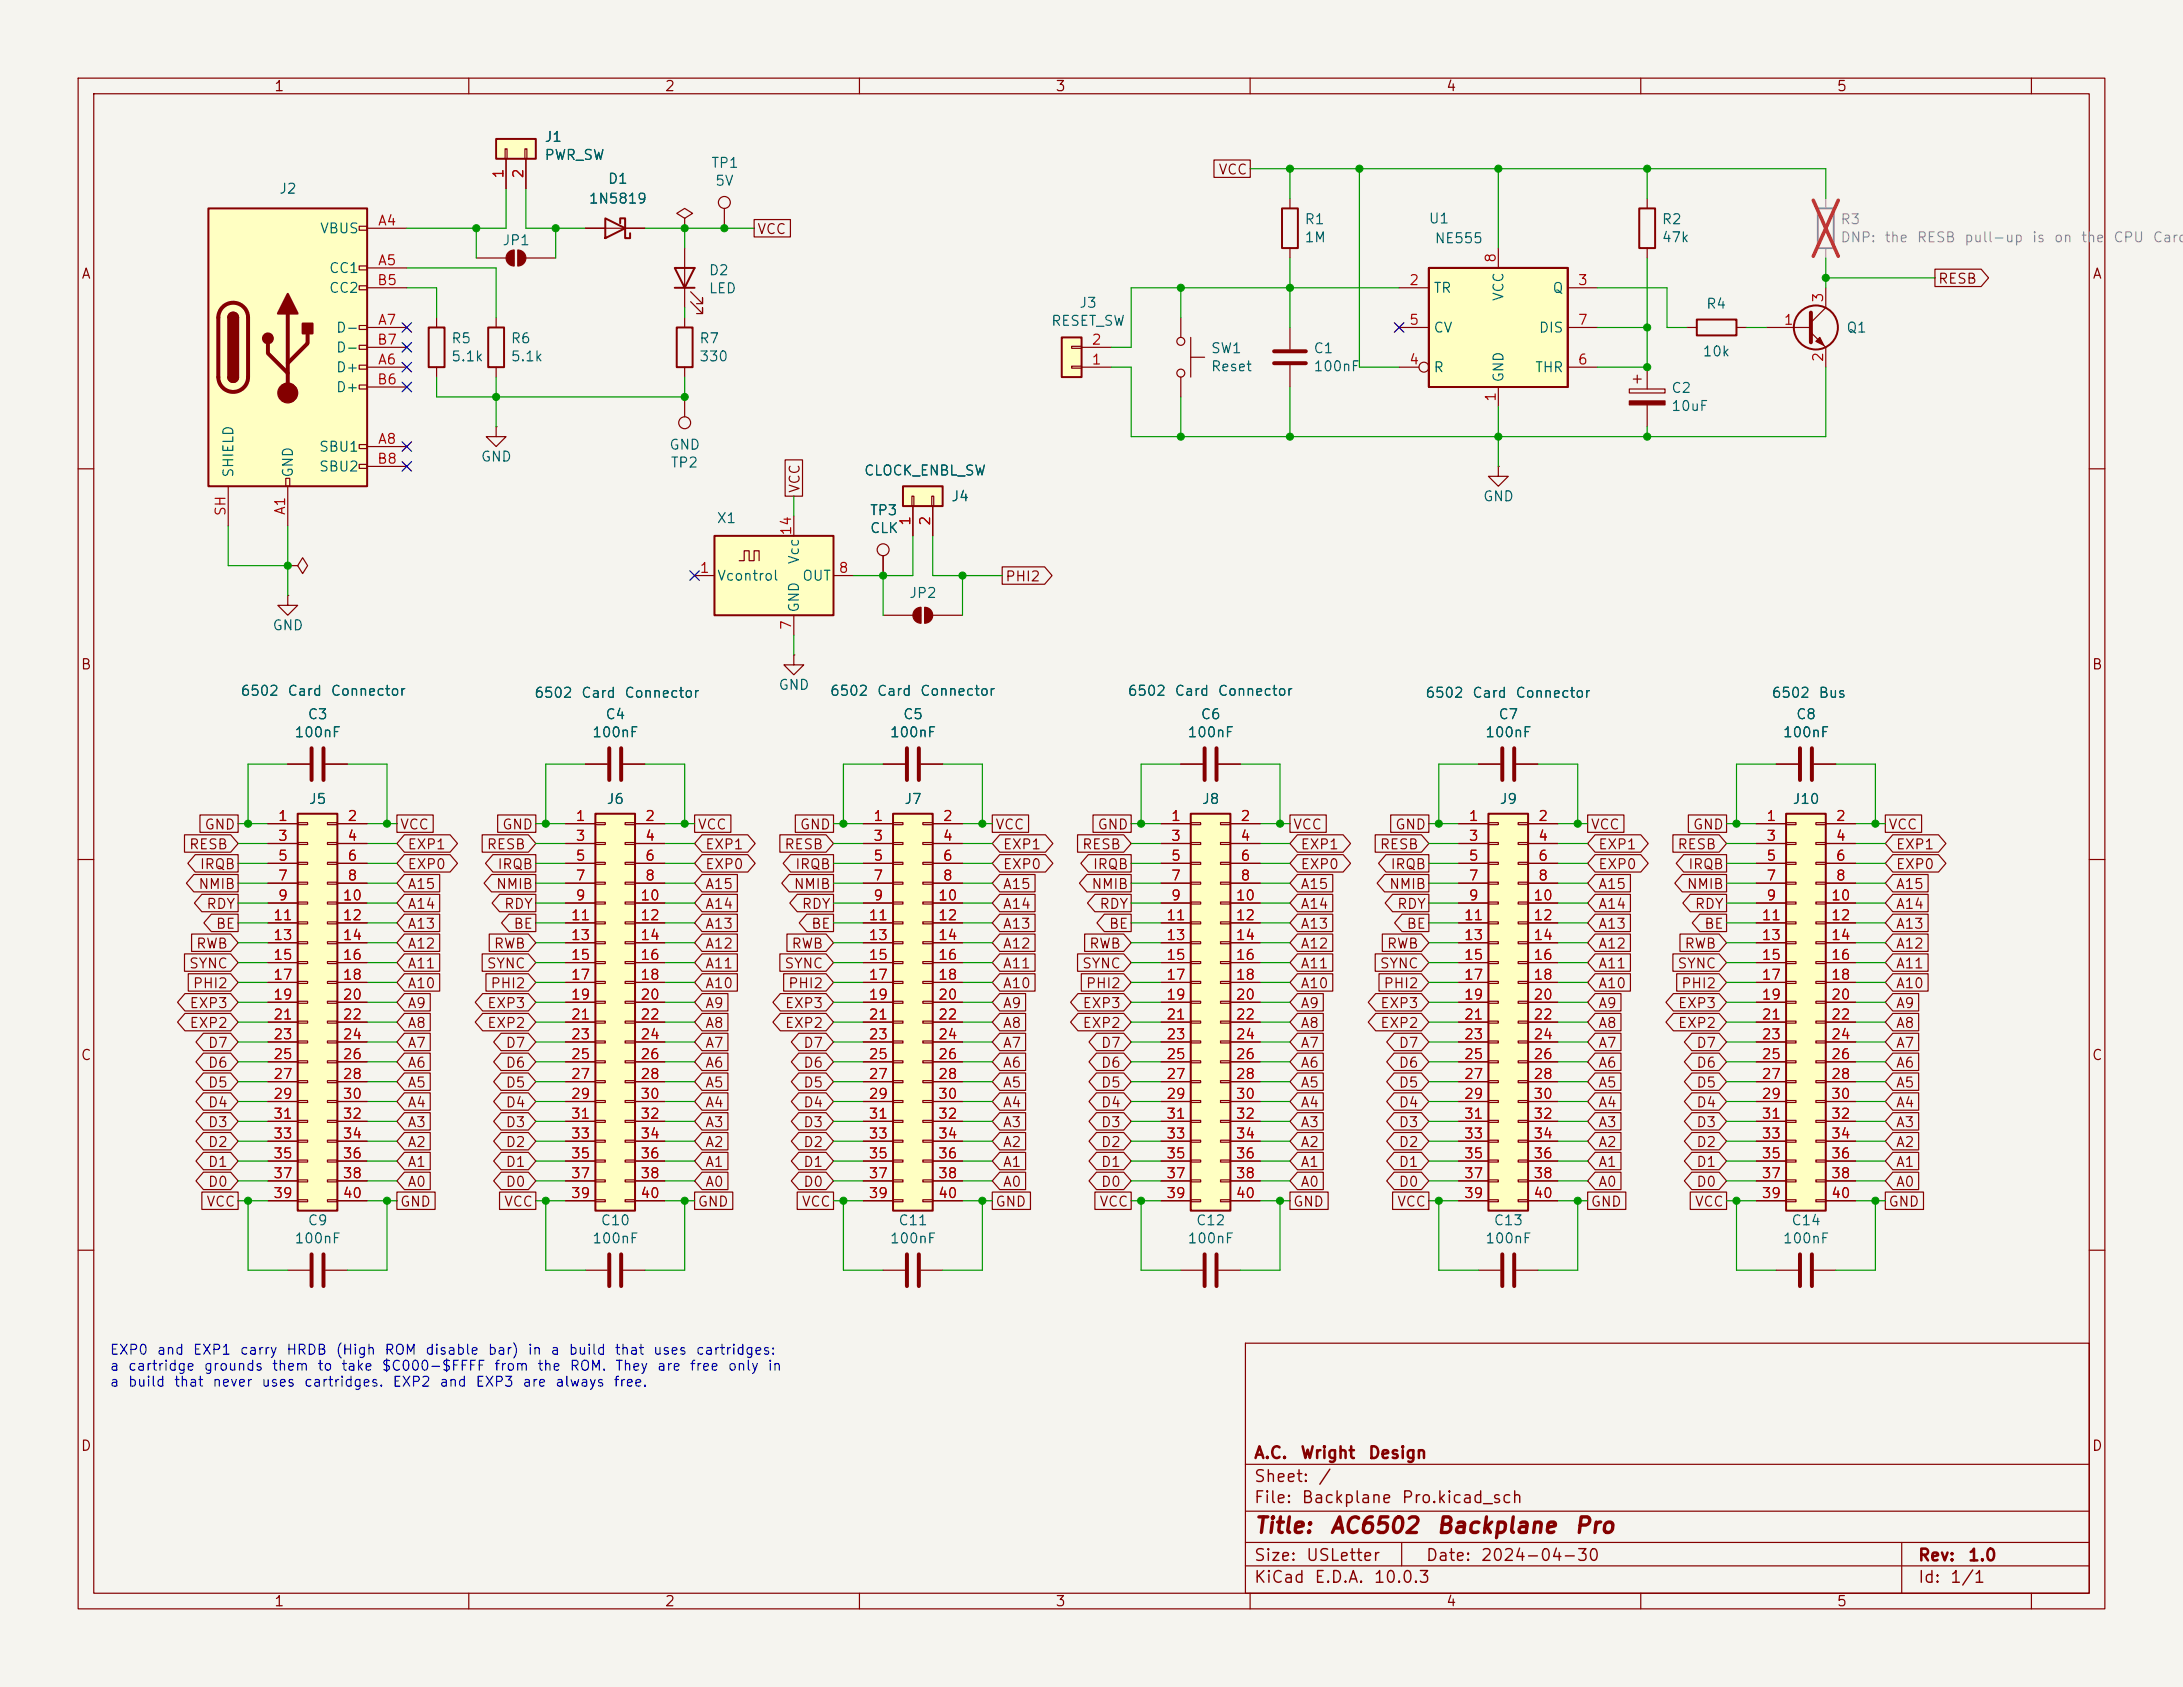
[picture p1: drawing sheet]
<svg xmlns="http://www.w3.org/2000/svg" width="279mm" height="216mm" viewBox="0 0 279 216" stroke-linecap="round" stroke-linejoin="round" font-family="sans-serif">
<defs><g id="words">
<g font-size="2" fill="#840000">
<text x="160.4" y="196.7">Title:</text>
<text x="170.1" y="196.7">AC6502</text>
<text x="183.7" y="196.7">Backplane</text>
<text x="201.4" y="196.7">Pro</text>
</g>
<g font-size="1.5" fill="#840000">
<text x="160.4" y="190">Sheet:</text>
<text x="160.4" y="187">A.C.</text>
<text x="166.4" y="187">Wright</text>
<text x="168.6" y="190">/</text>
<text x="175" y="187">Design</text>
<text x="160.4" y="192.7">File:</text>
<text x="166.5" y="192.7">Backplane</text>
<text x="179.3" y="192.7">Pro.kicad_sch</text>
<text x="160.4" y="202.9">KiCad</text>
<text x="160.4" y="200.1">Size:</text>
<text x="167.1" y="200.1">USLetter</text>
<text x="168.1" y="202.9">E.D.A.</text>
<text x="175.7" y="202.9">10.0.3</text>
<text x="182.4" y="200.1">Date:</text>
<text x="189.4" y="200.1">2024-04-30</text>
<text x="245.4" y="200.1">Rev:</text>
<text x="245.4" y="202.9">Id:</text>
<text x="249.5" y="202.9">1/1</text>
<text x="251.8" y="200.1">1.0</text>
</g>
<g font-size="1.3" fill="#840000">
<text x="35" y="12">1</text>
<text x="85" y="12">2</text>
<text x="135" y="12">3</text>
<text x="185" y="12">4</text>
<text x="235" y="12">5</text>
<text x="155.9" y="22.7">VCC</text>
<text x="10.3" y="36">A</text>
<text x="96.8" y="30.3">VCC</text>
<text x="267.7" y="36">A</text>
<text x="248" y="36.6">RESB</text>
<text x="102.7" y="63.2" transform="rotate(-90 102.7 63.2)">VCC</text>
<text x="128.6" y="74.7">PHI2</text>
<text x="10.3" y="86">B</text>
<text x="267.7" y="86">B</text>
<text x="26.1" y="106.5">GND</text>
<text x="51.1" y="106.5">VCC</text>
<text x="64.2" y="106.5">GND</text>
<text x="89.2" y="106.5">VCC</text>
<text x="102.3" y="106.5">GND</text>
<text x="127.3" y="106.5">VCC</text>
<text x="140.4" y="106.5">GND</text>
<text x="165.4" y="106.5">VCC</text>
<text x="178.5" y="106.5">GND</text>
<text x="203.5" y="106.5">VCC</text>
<text x="216.6" y="106.5">GND</text>
<text x="241.6" y="106.5">VCC</text>
<text x="24.1" y="109">RESB</text>
<text x="25.5" y="111.6">IRQB</text>
<text x="52.1" y="109">EXP1</text>
<text x="52.1" y="111.6">EXP0</text>
<text x="62.2" y="109">RESB</text>
<text x="63.6" y="111.6">IRQB</text>
<text x="90.2" y="109">EXP1</text>
<text x="90.2" y="111.6">EXP0</text>
<text x="100.3" y="109">RESB</text>
<text x="101.7" y="111.6">IRQB</text>
<text x="128.3" y="111.6">EXP0</text>
<text x="128.3" y="109">EXP1</text>
<text x="138.4" y="109">RESB</text>
<text x="139.8" y="111.6">IRQB</text>
<text x="166.4" y="111.6">EXP0</text>
<text x="166.4" y="109">EXP1</text>
<text x="176.5" y="109">RESB</text>
<text x="177.9" y="111.6">IRQB</text>
<text x="204.5" y="109">EXP1</text>
<text x="204.5" y="111.6">EXP0</text>
<text x="214.6" y="109">RESB</text>
<text x="216" y="111.6">IRQB</text>
<text x="242.6" y="109">EXP1</text>
<text x="242.6" y="111.6">EXP0</text>
<text x="25.3" y="114.1">NMIB</text>
<text x="26.3" y="116.6">RDY</text>
<text x="27.5" y="119.2">BE</text>
<text x="52.1" y="116.6">A14</text>
<text x="52.1" y="114.1">A15</text>
<text x="52.1" y="119.2">A13</text>
<text x="63.4" y="114.1">NMIB</text>
<text x="64.4" y="116.6">RDY</text>
<text x="65.6" y="119.2">BE</text>
<text x="90.2" y="116.6">A14</text>
<text x="90.2" y="119.2">A13</text>
<text x="90.2" y="114.1">A15</text>
<text x="101.5" y="114.1">NMIB</text>
<text x="102.5" y="116.6">RDY</text>
<text x="103.7" y="119.2">BE</text>
<text x="128.3" y="114.1">A15</text>
<text x="128.3" y="119.2">A13</text>
<text x="128.3" y="116.6">A14</text>
<text x="139.6" y="114.1">NMIB</text>
<text x="140.6" y="116.6">RDY</text>
<text x="141.8" y="119.2">BE</text>
<text x="166.4" y="116.6">A14</text>
<text x="166.4" y="114.1">A15</text>
<text x="166.4" y="119.2">A13</text>
<text x="177.7" y="114.1">NMIB</text>
<text x="178.7" y="116.6">RDY</text>
<text x="179.9" y="119.2">BE</text>
<text x="204.5" y="116.6">A14</text>
<text x="204.5" y="119.2">A13</text>
<text x="204.5" y="114.1">A15</text>
<text x="215.8" y="114.1">NMIB</text>
<text x="216.8" y="116.6">RDY</text>
<text x="218" y="119.2">BE</text>
<text x="242.6" y="116.6">A14</text>
<text x="242.6" y="119.2">A13</text>
<text x="242.6" y="114.1">A15</text>
<text x="24.1" y="124.3">SYNC</text>
<text x="25" y="121.7">RWB</text>
<text x="52.1" y="121.7">A12</text>
<text x="52.1" y="124.3">A11</text>
<text x="62.2" y="124.3">SYNC</text>
<text x="63.1" y="121.7">RWB</text>
<text x="90.2" y="121.7">A12</text>
<text x="90.2" y="124.3">A11</text>
<text x="100.3" y="124.3">SYNC</text>
<text x="101.2" y="121.7">RWB</text>
<text x="128.3" y="124.3">A11</text>
<text x="128.3" y="121.7">A12</text>
<text x="138.4" y="124.3">SYNC</text>
<text x="139.3" y="121.7">RWB</text>
<text x="166.4" y="124.3">A11</text>
<text x="166.4" y="121.7">A12</text>
<text x="176.5" y="124.3">SYNC</text>
<text x="177.4" y="121.7">RWB</text>
<text x="204.5" y="121.7">A12</text>
<text x="204.5" y="124.3">A11</text>
<text x="214.6" y="124.3">SYNC</text>
<text x="215.5" y="121.7">RWB</text>
<text x="242.6" y="121.7">A12</text>
<text x="242.6" y="124.3">A11</text>
<text x="24.2" y="129.3">EXP3</text>
<text x="24.2" y="131.9">EXP2</text>
<text x="24.6" y="126.8">PHI2</text>
<text x="52.1" y="131.9">A8</text>
<text x="52.1" y="129.3">A9</text>
<text x="52.1" y="126.8">A10</text>
<text x="62.3" y="129.3">EXP3</text>
<text x="62.3" y="131.9">EXP2</text>
<text x="62.7" y="126.8">PHI2</text>
<text x="90.2" y="131.9">A8</text>
<text x="90.2" y="129.3">A9</text>
<text x="90.2" y="126.8">A10</text>
<text x="100.4" y="131.9">EXP2</text>
<text x="100.4" y="129.3">EXP3</text>
<text x="100.8" y="126.8">PHI2</text>
<text x="128.3" y="126.8">A10</text>
<text x="128.3" y="129.3">A9</text>
<text x="128.3" y="131.9">A8</text>
<text x="138.5" y="131.9">EXP2</text>
<text x="138.5" y="129.3">EXP3</text>
<text x="138.9" y="126.8">PHI2</text>
<text x="166.4" y="131.9">A8</text>
<text x="166.4" y="129.3">A9</text>
<text x="166.4" y="126.8">A10</text>
<text x="176.6" y="131.9">EXP2</text>
<text x="176.6" y="129.3">EXP3</text>
<text x="177" y="126.8">PHI2</text>
<text x="204.5" y="126.8">A10</text>
<text x="204.5" y="129.3">A9</text>
<text x="204.5" y="131.9">A8</text>
<text x="214.7" y="129.3">EXP3</text>
<text x="214.7" y="131.9">EXP2</text>
<text x="215.1" y="126.8">PHI2</text>
<text x="242.6" y="129.3">A9</text>
<text x="242.6" y="131.9">A8</text>
<text x="242.6" y="126.8">A10</text>
<text x="10.3" y="136">C</text>
<text x="26.5" y="137">D6</text>
<text x="26.5" y="134.4">D7</text>
<text x="52.1" y="134.4">A7</text>
<text x="52.1" y="137">A6</text>
<text x="64.6" y="134.4">D7</text>
<text x="64.6" y="137">D6</text>
<text x="90.2" y="137">A6</text>
<text x="90.2" y="134.4">A7</text>
<text x="102.7" y="137">D6</text>
<text x="102.7" y="134.4">D7</text>
<text x="128.3" y="134.4">A7</text>
<text x="128.3" y="137">A6</text>
<text x="140.8" y="137">D6</text>
<text x="140.8" y="134.4">D7</text>
<text x="166.4" y="137">A6</text>
<text x="166.4" y="134.4">A7</text>
<text x="178.9" y="134.4">D7</text>
<text x="178.9" y="137">D6</text>
<text x="204.5" y="134.4">A7</text>
<text x="204.5" y="137">A6</text>
<text x="217" y="137">D6</text>
<text x="217" y="134.4">D7</text>
<text x="242.6" y="134.4">A7</text>
<text x="242.6" y="137">A6</text>
<text x="267.7" y="136">C</text>
<text x="26.5" y="142">D4</text>
<text x="26.5" y="139.5">D5</text>
<text x="52.1" y="142">A4</text>
<text x="52.1" y="139.5">A5</text>
<text x="64.6" y="139.5">D5</text>
<text x="64.6" y="142">D4</text>
<text x="90.2" y="142">A4</text>
<text x="90.2" y="139.5">A5</text>
<text x="102.7" y="142">D4</text>
<text x="102.7" y="139.5">D5</text>
<text x="128.3" y="139.5">A5</text>
<text x="128.3" y="142">A4</text>
<text x="140.8" y="142">D4</text>
<text x="140.8" y="139.5">D5</text>
<text x="166.4" y="142">A4</text>
<text x="166.4" y="139.5">A5</text>
<text x="178.9" y="139.5">D5</text>
<text x="178.9" y="142">D4</text>
<text x="204.5" y="139.5">A5</text>
<text x="204.5" y="142">A4</text>
<text x="217" y="139.5">D5</text>
<text x="217" y="142">D4</text>
<text x="242.6" y="139.5">A5</text>
<text x="242.6" y="142">A4</text>
<text x="26.5" y="149.7">D1</text>
<text x="26.5" y="147.1">D2</text>
<text x="26.5" y="144.6">D3</text>
<text x="52.1" y="144.6">A3</text>
<text x="52.1" y="147.1">A2</text>
<text x="52.1" y="149.7">A1</text>
<text x="64.6" y="144.6">D3</text>
<text x="64.6" y="147.1">D2</text>
<text x="64.6" y="149.7">D1</text>
<text x="90.2" y="149.7">A1</text>
<text x="90.2" y="147.1">A2</text>
<text x="90.2" y="144.6">A3</text>
<text x="102.7" y="149.7">D1</text>
<text x="102.7" y="147.1">D2</text>
<text x="102.7" y="144.6">D3</text>
<text x="128.3" y="147.1">A2</text>
<text x="128.3" y="149.7">A1</text>
<text x="128.3" y="144.6">A3</text>
<text x="140.8" y="149.7">D1</text>
<text x="140.8" y="147.1">D2</text>
<text x="140.8" y="144.6">D3</text>
<text x="166.4" y="149.7">A1</text>
<text x="166.4" y="147.1">A2</text>
<text x="166.4" y="144.6">A3</text>
<text x="178.9" y="144.6">D3</text>
<text x="178.9" y="147.1">D2</text>
<text x="178.9" y="149.7">D1</text>
<text x="204.5" y="147.1">A2</text>
<text x="204.5" y="149.7">A1</text>
<text x="204.5" y="144.6">A3</text>
<text x="217" y="144.6">D3</text>
<text x="217" y="147.1">D2</text>
<text x="217" y="149.7">D1</text>
<text x="242.6" y="144.6">A3</text>
<text x="242.6" y="147.1">A2</text>
<text x="242.6" y="149.7">A1</text>
<text x="26.3" y="154.7">VCC</text>
<text x="26.5" y="152.2">D0</text>
<text x="51.1" y="154.7">GND</text>
<text x="52.1" y="152.2">A0</text>
<text x="64.4" y="154.7">VCC</text>
<text x="64.6" y="152.2">D0</text>
<text x="89.2" y="154.7">GND</text>
<text x="90.2" y="152.2">A0</text>
<text x="102.5" y="154.7">VCC</text>
<text x="102.7" y="152.2">D0</text>
<text x="127.3" y="154.7">GND</text>
<text x="128.3" y="152.2">A0</text>
<text x="140.6" y="154.7">VCC</text>
<text x="140.8" y="152.2">D0</text>
<text x="165.4" y="154.7">GND</text>
<text x="166.4" y="152.2">A0</text>
<text x="178.7" y="154.7">VCC</text>
<text x="178.9" y="152.2">D0</text>
<text x="203.5" y="154.7">GND</text>
<text x="204.5" y="152.2">A0</text>
<text x="216.8" y="154.7">VCC</text>
<text x="217" y="152.2">D0</text>
<text x="241.6" y="154.7">GND</text>
<text x="242.6" y="152.2">A0</text>
<text x="10.3" y="186">D</text>
<text x="267.7" y="186">D</text>
<text x="35" y="205.9">1</text>
<text x="85" y="205.9">2</text>
<text x="135" y="205.9">3</text>
<text x="185" y="205.9">4</text>
<text x="235" y="205.9">5</text>
</g>
<g font-size="1.3" fill="#a90000">
<text x="64.7" y="22.9" transform="rotate(-90 64.7 22.9)">1</text>
<text x="67.3" y="22.9" transform="rotate(-90 67.3 22.9)">2</text>
<text x="48.3" y="29.2">A4</text>
<text x="48.3" y="34.3">A5</text>
<text x="191.7" y="33.7" transform="rotate(-90 191.7 33.7)">8</text>
<text x="48.2" y="36.8">B5</text>
<text x="48.3" y="41.9">A7</text>
<text x="180.3" y="36.8">2</text>
<text x="180.3" y="41.9">5</text>
<text x="201.9" y="36.8">3</text>
<text x="201.9" y="41.9">7</text>
<text x="228.2" y="41.9">1</text>
<text x="233.7" y="38.8" transform="rotate(-90 233.7 38.8)">3</text>
<text x="48.2" y="44.4">B7</text>
<text x="48.3" y="47">A6</text>
<text x="139.6" y="47">1</text>
<text x="139.6" y="44.4">2</text>
<text x="180.3" y="47">4</text>
<text x="201.9" y="47">6</text>
<text x="233.7" y="46.4" transform="rotate(-90 233.7 46.4)">2</text>
<text x="48.2" y="49.5">B6</text>
<text x="191.7" y="51.5" transform="rotate(-90 191.7 51.5)">1</text>
<text x="48.2" y="59.7">B8</text>
<text x="48.3" y="57.1">A8</text>
<text x="29.2" y="66.1" transform="rotate(-90 29.2 66.1)">SH</text>
<text x="36.8" y="66" transform="rotate(-90 36.8 66)">A1</text>
<text x="101.6" y="68.6" transform="rotate(-90 101.6 68.6)">14</text>
<text x="116.8" y="67.4" transform="rotate(-90 116.8 67.4)">1</text>
<text x="119.4" y="67.4" transform="rotate(-90 119.4 67.4)">2</text>
<text x="89.5" y="73.6">1</text>
<text x="107.2" y="73.6">8</text>
<text x="101.6" y="80.7" transform="rotate(-90 101.6 80.7)">7</text>
<text x="35.5" y="105.4">1</text>
<text x="35.5" y="107.9">3</text>
<text x="44.4" y="105.4">2</text>
<text x="44.4" y="107.9">4</text>
<text x="73.6" y="105.4">1</text>
<text x="73.6" y="107.9">3</text>
<text x="82.5" y="105.4">2</text>
<text x="82.5" y="107.9">4</text>
<text x="111.7" y="105.4">1</text>
<text x="111.7" y="107.9">3</text>
<text x="120.6" y="105.4">2</text>
<text x="120.6" y="107.9">4</text>
<text x="149.8" y="105.4">1</text>
<text x="149.8" y="107.9">3</text>
<text x="158.7" y="105.4">2</text>
<text x="158.7" y="107.9">4</text>
<text x="187.9" y="105.4">1</text>
<text x="187.9" y="107.9">3</text>
<text x="196.8" y="105.4">2</text>
<text x="196.8" y="107.9">4</text>
<text x="226" y="105.4">1</text>
<text x="226" y="107.9">3</text>
<text x="234.9" y="105.4">2</text>
<text x="234.9" y="107.9">4</text>
<text x="35.5" y="110.5">5</text>
<text x="35.5" y="113">7</text>
<text x="44.4" y="110.5">6</text>
<text x="44.4" y="113">8</text>
<text x="73.6" y="110.5">5</text>
<text x="73.6" y="113">7</text>
<text x="82.5" y="110.5">6</text>
<text x="82.5" y="113">8</text>
<text x="111.7" y="110.5">5</text>
<text x="111.7" y="113">7</text>
<text x="120.6" y="110.5">6</text>
<text x="120.6" y="113">8</text>
<text x="149.8" y="110.5">5</text>
<text x="149.8" y="113">7</text>
<text x="158.7" y="110.5">6</text>
<text x="158.7" y="113">8</text>
<text x="187.9" y="110.5">5</text>
<text x="187.9" y="113">7</text>
<text x="196.8" y="110.5">6</text>
<text x="196.8" y="113">8</text>
<text x="226" y="110.5">5</text>
<text x="226" y="113">7</text>
<text x="234.9" y="110.5">6</text>
<text x="234.9" y="113">8</text>
<text x="34.9" y="118.1">11</text>
<text x="35.5" y="115.5">9</text>
<text x="43.8" y="115.5">10</text>
<text x="43.8" y="118.1">12</text>
<text x="73" y="118.1">11</text>
<text x="73.6" y="115.5">9</text>
<text x="81.9" y="115.5">10</text>
<text x="81.9" y="118.1">12</text>
<text x="111.1" y="118.1">11</text>
<text x="111.7" y="115.5">9</text>
<text x="120" y="115.5">10</text>
<text x="120" y="118.1">12</text>
<text x="149.2" y="118.1">11</text>
<text x="149.8" y="115.5">9</text>
<text x="158.1" y="115.5">10</text>
<text x="158.1" y="118.1">12</text>
<text x="187.3" y="118.1">11</text>
<text x="187.9" y="115.5">9</text>
<text x="196.2" y="115.5">10</text>
<text x="196.2" y="118.1">12</text>
<text x="225.4" y="118.1">11</text>
<text x="226" y="115.5">9</text>
<text x="234.3" y="115.5">10</text>
<text x="234.3" y="118.1">12</text>
<text x="34.9" y="120.6">13</text>
<text x="34.9" y="123.2">15</text>
<text x="34.9" y="125.7">17</text>
<text x="43.8" y="120.6">14</text>
<text x="43.8" y="123.2">16</text>
<text x="43.8" y="125.7">18</text>
<text x="73" y="120.6">13</text>
<text x="73" y="123.2">15</text>
<text x="73" y="125.7">17</text>
<text x="81.9" y="120.6">14</text>
<text x="81.9" y="123.2">16</text>
<text x="81.9" y="125.7">18</text>
<text x="111.1" y="120.6">13</text>
<text x="111.1" y="123.2">15</text>
<text x="111.1" y="125.7">17</text>
<text x="120" y="120.6">14</text>
<text x="120" y="123.2">16</text>
<text x="120" y="125.7">18</text>
<text x="149.2" y="120.6">13</text>
<text x="149.2" y="123.2">15</text>
<text x="149.2" y="125.7">17</text>
<text x="158.1" y="120.6">14</text>
<text x="158.1" y="123.2">16</text>
<text x="158.1" y="125.7">18</text>
<text x="187.3" y="120.6">13</text>
<text x="187.3" y="123.2">15</text>
<text x="187.3" y="125.7">17</text>
<text x="196.2" y="120.6">14</text>
<text x="196.2" y="123.2">16</text>
<text x="196.2" y="125.7">18</text>
<text x="225.4" y="120.6">13</text>
<text x="225.4" y="123.2">15</text>
<text x="225.4" y="125.7">17</text>
<text x="234.3" y="120.6">14</text>
<text x="234.3" y="123.2">16</text>
<text x="234.3" y="125.7">18</text>
<text x="34.9" y="128.2">19</text>
<text x="34.9" y="130.8">21</text>
<text x="43.8" y="128.2">20</text>
<text x="43.8" y="130.8">22</text>
<text x="73" y="128.2">19</text>
<text x="73" y="130.8">21</text>
<text x="81.9" y="128.2">20</text>
<text x="81.9" y="130.8">22</text>
<text x="111.1" y="128.2">19</text>
<text x="111.1" y="130.8">21</text>
<text x="120" y="128.2">20</text>
<text x="120" y="130.8">22</text>
<text x="149.2" y="128.2">19</text>
<text x="149.2" y="130.8">21</text>
<text x="158.1" y="128.2">20</text>
<text x="158.1" y="130.8">22</text>
<text x="187.3" y="128.2">19</text>
<text x="187.3" y="130.8">21</text>
<text x="196.2" y="128.2">20</text>
<text x="196.2" y="130.8">22</text>
<text x="225.4" y="128.2">19</text>
<text x="225.4" y="130.8">21</text>
<text x="234.3" y="128.2">20</text>
<text x="234.3" y="130.8">22</text>
<text x="34.9" y="133.3">23</text>
<text x="34.9" y="135.9">25</text>
<text x="43.8" y="133.3">24</text>
<text x="43.8" y="135.9">26</text>
<text x="73" y="133.3">23</text>
<text x="73" y="135.9">25</text>
<text x="81.9" y="133.3">24</text>
<text x="81.9" y="135.9">26</text>
<text x="111.1" y="133.3">23</text>
<text x="111.1" y="135.9">25</text>
<text x="120" y="133.3">24</text>
<text x="120" y="135.9">26</text>
<text x="149.2" y="133.3">23</text>
<text x="149.2" y="135.9">25</text>
<text x="158.1" y="133.3">24</text>
<text x="158.1" y="135.9">26</text>
<text x="187.3" y="133.3">23</text>
<text x="187.3" y="135.9">25</text>
<text x="196.2" y="133.3">24</text>
<text x="196.2" y="135.9">26</text>
<text x="225.4" y="133.3">23</text>
<text x="225.4" y="135.9">25</text>
<text x="234.3" y="133.3">24</text>
<text x="234.3" y="135.9">26</text>
<text x="34.9" y="138.4">27</text>
<text x="34.9" y="140.9">29</text>
<text x="34.9" y="143.5">31</text>
<text x="43.8" y="138.4">28</text>
<text x="43.8" y="140.9">30</text>
<text x="43.8" y="143.5">32</text>
<text x="73" y="138.4">27</text>
<text x="73" y="140.9">29</text>
<text x="73" y="143.5">31</text>
<text x="81.9" y="138.4">28</text>
<text x="81.9" y="140.9">30</text>
<text x="81.9" y="143.5">32</text>
<text x="111.1" y="138.4">27</text>
<text x="111.1" y="140.9">29</text>
<text x="111.1" y="143.5">31</text>
<text x="120" y="138.4">28</text>
<text x="120" y="140.9">30</text>
<text x="120" y="143.5">32</text>
<text x="149.2" y="138.4">27</text>
<text x="149.2" y="140.9">29</text>
<text x="149.2" y="143.5">31</text>
<text x="158.1" y="138.4">28</text>
<text x="158.1" y="140.9">30</text>
<text x="158.1" y="143.5">32</text>
<text x="187.3" y="138.4">27</text>
<text x="187.3" y="140.9">29</text>
<text x="187.3" y="143.5">31</text>
<text x="196.2" y="138.4">28</text>
<text x="196.2" y="140.9">30</text>
<text x="196.2" y="143.5">32</text>
<text x="225.4" y="138.4">27</text>
<text x="225.4" y="140.9">29</text>
<text x="225.4" y="143.5">31</text>
<text x="234.3" y="138.4">28</text>
<text x="234.3" y="140.9">30</text>
<text x="234.3" y="143.5">32</text>
<text x="34.9" y="146">33</text>
<text x="34.9" y="148.6">35</text>
<text x="43.8" y="146">34</text>
<text x="43.8" y="148.6">36</text>
<text x="73" y="146">33</text>
<text x="73" y="148.6">35</text>
<text x="81.9" y="146">34</text>
<text x="81.9" y="148.6">36</text>
<text x="111.1" y="146">33</text>
<text x="111.1" y="148.6">35</text>
<text x="120" y="146">34</text>
<text x="120" y="148.6">36</text>
<text x="149.2" y="146">33</text>
<text x="149.2" y="148.6">35</text>
<text x="158.1" y="146">34</text>
<text x="158.1" y="148.6">36</text>
<text x="187.3" y="146">33</text>
<text x="187.3" y="148.6">35</text>
<text x="196.2" y="146">34</text>
<text x="196.2" y="148.6">36</text>
<text x="225.4" y="146">33</text>
<text x="225.4" y="148.6">35</text>
<text x="234.3" y="146">34</text>
<text x="234.3" y="148.6">36</text>
<text x="34.9" y="151.1">37</text>
<text x="34.9" y="153.6">39</text>
<text x="43.8" y="151.1">38</text>
<text x="43.8" y="153.6">40</text>
<text x="73" y="151.1">37</text>
<text x="73" y="153.6">39</text>
<text x="81.9" y="151.1">38</text>
<text x="81.9" y="153.6">40</text>
<text x="111.1" y="151.1">37</text>
<text x="111.1" y="153.6">39</text>
<text x="120" y="151.1">38</text>
<text x="120" y="153.6">40</text>
<text x="149.2" y="151.1">37</text>
<text x="149.2" y="153.6">39</text>
<text x="158.1" y="151.1">38</text>
<text x="158.1" y="153.6">40</text>
<text x="187.3" y="151.1">37</text>
<text x="187.3" y="153.6">39</text>
<text x="196.2" y="151.1">38</text>
<text x="196.2" y="153.6">40</text>
<text x="225.4" y="151.1">37</text>
<text x="225.4" y="153.6">39</text>
<text x="234.3" y="151.1">38</text>
<text x="234.3" y="153.6">40</text>
</g>
<g font-size="1.3" fill="#006464">
<text x="69.6" y="18.5">J1</text>
<text x="69.6" y="20.8">PWR_SW</text>
<text x="77.7" y="23.8">D1</text>
<text x="90.9" y="21.8">TP1</text>
<text x="35.6" y="25.1">J2</text>
<text x="75.3" y="26.4">1N5819</text>
<text x="91.4" y="24.1">5V</text>
<text x="166.9" y="29">R1</text>
<text x="182.8" y="28.9">U1</text>
<text x="212.6" y="29">R2</text>
<text x="40.9" y="30.2">VBUS</text>
<text x="42" y="35.3">CC1</text>
<text x="64.2" y="31.7">JP1</text>
<text x="90.6" y="35.5">D2</text>
<text x="166.9" y="31.3">1M</text>
<text x="183.5" y="31.5">NE555</text>
<text x="212.6" y="31.3">47k</text>
<text x="42" y="37.8">CC2</text>
<text x="90.6" y="37.9">LED</text>
<text x="138.1" y="39.7">J3</text>
<text x="183.4" y="37.8">TR</text>
<text x="192.7" y="38.6" transform="rotate(-90 192.7 38.6)">VCC</text>
<text x="198.6" y="37.8">Q</text>
<text x="218.3" y="39.8">R4</text>
<text x="42.9" y="48">D+</text>
<text x="42.9" y="42.9">D-</text>
<text x="42.9" y="45.4">D-</text>
<text x="57.7" y="44.3">R5</text>
<text x="57.7" y="46.6">5.1k</text>
<text x="65.3" y="44.3">R6</text>
<text x="65.3" y="46.6">5.1k</text>
<text x="89.4" y="44.3">R7</text>
<text x="89.4" y="46.6">330</text>
<text x="134.5" y="42">RESET_SW</text>
<text x="154.9" y="45.5">SW1</text>
<text x="154.9" y="47.8">Reset</text>
<text x="168" y="45.5">C1</text>
<text x="168" y="47.8">100nF</text>
<text x="183.4" y="48">R</text>
<text x="183.4" y="42.9">CV</text>
<text x="196.4" y="48">THR</text>
<text x="196.9" y="42.9">DIS</text>
<text x="217.8" y="45.9">10k</text>
<text x="236.2" y="42.9">Q1</text>
<text x="42.9" y="50.5">D+</text>
<text x="192.7" y="49" transform="rotate(-90 192.7 49)">GND</text>
<text x="213.8" y="50.6">C2</text>
<text x="213.8" y="52.9">10uF</text>
<text x="40.8" y="58.1">SBU1</text>
<text x="61.5" y="59.4">GND</text>
<text x="85.6" y="57.9">GND</text>
<text x="30.2" y="61.2" transform="rotate(-90 30.2 61.2)">SHIELD</text>
<text x="37.8" y="61.2" transform="rotate(-90 37.8 61.2)">GND</text>
<text x="40.8" y="60.7">SBU2</text>
<text x="85.7" y="60.2">TP2</text>
<text x="110.5" y="61.2">CLOCK_ENBL_SW</text>
<text x="121.7" y="64.5">J4</text>
<text x="189.7" y="64.5">GND</text>
<text x="91.7" y="67.3">X1</text>
<text x="111.3" y="66.2">TP3</text>
<text x="111.3" y="68.5">CLK</text>
<text x="91.7" y="74.6">Vcontrol</text>
<text x="102.6" y="72.3" transform="rotate(-90 102.6 72.3)">Vcc</text>
<text x="102.6" y="74.6">OUT</text>
<text x="116.3" y="76.8">JP2</text>
<text x="34.8" y="81">GND</text>
<text x="102.6" y="78.5" transform="rotate(-90 102.6 78.5)">GND</text>
<text x="30.7" y="89.4">6502</text>
<text x="36.7" y="89.4">Card</text>
<text x="42.2" y="89.4">Connector</text>
<text x="68.3" y="89.6">6502</text>
<text x="74.3" y="89.6">Card</text>
<text x="79.8" y="89.6">Connector</text>
<text x="99.6" y="88.6">GND</text>
<text x="106.1" y="89.4">6502</text>
<text x="112.2" y="89.4">Card</text>
<text x="117.7" y="89.4">Connector</text>
<text x="144.2" y="89.4">6502</text>
<text x="150.3" y="89.4">Card</text>
<text x="155.8" y="89.4">Connector</text>
<text x="182.3" y="89.6">6502</text>
<text x="188.4" y="89.6">Card</text>
<text x="193.9" y="89.6">Connector</text>
<text x="226.7" y="89.6">6502</text>
<text x="232.7" y="89.6">Bus</text>
<text x="37.6" y="94.7">100nF</text>
<text x="39.3" y="92.4">C3</text>
<text x="75.7" y="94.7">100nF</text>
<text x="77.4" y="92.4">C4</text>
<text x="113.8" y="94.7">100nF</text>
<text x="115.5" y="92.4">C5</text>
<text x="151.9" y="94.7">100nF</text>
<text x="153.6" y="92.4">C6</text>
<text x="190" y="94.7">100nF</text>
<text x="191.7" y="92.4">C7</text>
<text x="228.1" y="94.7">100nF</text>
<text x="229.8" y="92.4">C8</text>
<text x="39.4" y="103.2">J5</text>
<text x="77.5" y="103.2">J6</text>
<text x="115.6" y="103.2">J7</text>
<text x="153.7" y="103.2">J8</text>
<text x="191.8" y="103.2">J9</text>
<text x="229.3" y="103.2">J10</text>
<text x="37.6" y="159.4">100nF</text>
<text x="39.3" y="157.1">C9</text>
<text x="75.7" y="159.4">100nF</text>
<text x="76.8" y="157.1">C10</text>
<text x="113.8" y="159.4">100nF</text>
<text x="114.9" y="157.1">C11</text>
<text x="151.9" y="159.4">100nF</text>
<text x="153" y="157.1">C12</text>
<text x="190" y="159.4">100nF</text>
<text x="191.1" y="157.1">C13</text>
<text x="228.1" y="159.4">100nF</text>
<text x="229.2" y="157.1">C14</text>
</g>
<g font-size="1.3" fill="#939391">
<text x="235.5" y="29">R3</text>
<text x="235.5" y="31.3">DNP:</text>
<text x="241.1" y="31.3">the</text>
<text x="245.2" y="31.3">RESB</text>
<text x="251.3" y="31.3">pull-up</text>
<text x="260" y="31.3">is</text>
<text x="262.8" y="31.3">on</text>
<text x="266.3" y="31.3">the</text>
<text x="270.4" y="31.3">CPU</text>
<text x="275.4" y="31.3">Card</text>
</g>
<g font-size="1.3" fill="#0000c2">
<text x="14" y="173.7">EXP0</text>
<text x="20" y="173.7">and</text>
<text x="24.6" y="173.7">EXP1</text>
<text x="30.6" y="173.7">carry</text>
<text x="36.6" y="173.7">HRDB</text>
<text x="42.9" y="173.7">(High</text>
<text x="49.1" y="173.7">ROM</text>
<text x="54.3" y="173.7">disable</text>
<text x="62.3" y="173.7">bar)</text>
<text x="67.4" y="173.7">in</text>
<text x="70.4" y="173.7">a</text>
<text x="72.7" y="173.7">build</text>
<text x="78.6" y="173.7">that</text>
<text x="83.5" y="173.7">uses</text>
<text x="89" y="173.7">cartridges:</text>
<text x="14" y="175.7">a</text>
<text x="14" y="177.8">a</text>
<text x="16.3" y="175.7">cartridge</text>
<text x="16.3" y="177.8">build</text>
<text x="22.2" y="177.8">that</text>
<text x="26" y="175.7">grounds</text>
<text x="27.1" y="177.8">never</text>
<text x="33.3" y="177.8">uses</text>
<text x="34.7" y="175.7">them</text>
<text x="38.8" y="177.8">cartridges.</text>
<text x="40.5" y="175.7">to</text>
<text x="43.6" y="175.7">take</text>
<text x="48.8" y="175.7">$C000-$FFFF</text>
<text x="50.1" y="177.8">EXP2</text>
<text x="56.2" y="177.8">and</text>
<text x="60.8" y="177.8">EXP3</text>
<text x="63.2" y="175.7">from</text>
<text x="66.8" y="177.8">are</text>
<text x="68.7" y="175.7">the</text>
<text x="71" y="177.8">always</text>
<text x="72.8" y="175.7">ROM.</text>
<text x="78.4" y="177.8">free.</text>
<text x="78.7" y="175.7">They</text>
<text x="84" y="175.7">are</text>
<text x="88.2" y="175.7">free</text>
<text x="93.1" y="175.7">only</text>
<text x="98.2" y="175.7">in</text>
</g>
</g></defs>
<path d="M0 0h279.4v215.9h-279.4z" fill="#f5f4ef" stroke="#f5f4ef" stroke-width=".13"/>
<g fill="none" stroke="#840000" stroke-width=".15">
<path d="M10 10h259.4v195.9h-259.4zM12 12h255.4v191.9h-255.4zM60 10v2M110 10v2M160 10v2M210 10v2M260 10v2M55.9 40.6v1.3M55.9 47v1.3M10 60h2M267.4 60h2M10 110h2"/>
<path d="M267.4 110h2M10 160h2M159.4 171.9h108v32h-108zM267.4 160h2M159.4 197.4h108M159.4 193.4h108M159.4 187.4h108M179.4 197.4v3M243.4 197.4v6.5M60 203.9v2M110 203.9v2M159.4 200.4h108"/>
<path d="M160 203.9v2M210 203.9v2M260 203.9v2"/>
</g>
<path d="M54.9 41.9h2v5.1h-2z" fill="none" stroke="#840000" stroke-width=".25"/>
<path d="M228.6 104.1h5.1v50.8h-5.1z" fill="#ffffc2"/>
<path d="M228.6 104.1h5.1v50.8h-5.1z" fill="none" stroke="#840000" stroke-width=".25"/>
<g fill="none" stroke="#840000" stroke-width=".15">
<path d="M224.8 105.4h3.8M224.8 108h3.8M224.8 110.5h3.8M224.8 113h3.8M224.8 115.6h3.8M224.8 118.1h3.8M228.6 105.3h1.3v.2h-1.3zM228.6 107.8h1.3v.3h-1.3zM228.6 110.4h1.3v.2h-1.3zM228.6 112.9h1.3v.3h-1.3zM228.6 115.4h1.3v.3h-1.3zM228.6 118h1.3v.2h-1.3z"/>
<path d="M232.4 105.3h1.3v.2h-1.3zM232.4 107.8h1.3v.3h-1.3zM232.4 110.4h1.3v.2h-1.3zM232.4 112.9h1.3v.3h-1.3zM232.4 115.4h1.3v.3h-1.3zM232.4 118h1.3v.2h-1.3zM233.7 105.4h3.8M233.7 108h3.8M233.7 110.5h3.8M233.7 113h3.8M233.7 115.6h3.8M233.7 118.1h3.8"/>
<path d="M224.8 120.7h3.8M224.8 123.2h3.8M224.8 125.7h3.8M224.8 128.3h3.8M224.8 130.8h3.8M224.8 133.4h3.8M224.8 135.9h3.8M224.8 138.4h3.8M228.6 120.5h1.3v.3h-1.3zM228.6 123.1h1.3v.2h-1.3zM228.6 125.6h1.3v.3h-1.3zM228.6 128.1h1.3v.3h-1.3z"/>
<path d="M228.6 130.7h1.3v.2h-1.3zM228.6 133.2h1.3v.3h-1.3zM228.6 135.8h1.3v.2h-1.3zM228.6 138.3h1.3v.3h-1.3zM232.4 120.5h1.3v.3h-1.3zM232.4 123.1h1.3v.2h-1.3zM232.4 125.6h1.3v.3h-1.3zM232.4 128.1h1.3v.3h-1.3zM232.4 130.7h1.3v.2h-1.3zM232.4 133.2h1.3v.3h-1.3zM232.4 135.8h1.3v.2h-1.3zM232.4 138.3h1.3v.3h-1.3z"/>
<path d="M233.7 120.7h3.8M233.7 123.2h3.8M233.7 125.7h3.8M233.7 128.3h3.8M233.7 130.8h3.8M233.7 133.4h3.8M233.7 135.9h3.8M233.7 138.4h3.8M224.8 141h3.8M224.8 143.5h3.8M224.8 146.1h3.8M224.8 148.6h3.8"/>
<path d="M224.8 151.1h3.8M224.8 153.7h3.8M228.6 140.8h1.3v.3h-1.3zM228.6 143.4h1.3v.2h-1.3zM228.6 145.9h1.3v.3h-1.3zM228.6 148.5h1.3v.2h-1.3zM228.6 151h1.3v.3h-1.3zM228.6 153.5h1.3v.3h-1.3zM232.4 140.8h1.3v.3h-1.3zM232.4 143.4h1.3v.2h-1.3zM232.4 145.9h1.3v.3h-1.3zM232.4 148.5h1.3v.2h-1.3z"/>
<path d="M232.4 151h1.3v.3h-1.3zM232.4 153.5h1.3v.3h-1.3zM233.7 141h3.8M233.7 143.5h3.8M233.7 146.1h3.8M233.7 148.6h3.8M233.7 151.1h3.8M233.7 153.7h3.8M113 162.6h2.8M117.9 162.6h2.7"/>
</g>
<path d="M116.1 160.5v4.1M117.6 160.5v4.1" fill="none" stroke="#840000" stroke-width=".51"/>
<path d="M38.1 104.1h5.1v50.8h-5.1z" fill="#ffffc2"/>
<path d="M38.1 104.1h5.1v50.8h-5.1z" fill="none" stroke="#840000" stroke-width=".25"/>
<g fill="none" stroke="#840000" stroke-width=".15">
<path d="M34.3 105.4h3.8M34.3 108h3.8M34.3 110.5h3.8M34.3 113h3.8M34.3 115.6h3.8M34.3 118.1h3.8M38.1 105.3h1.3v.2h-1.3zM38.1 107.8h1.3v.3h-1.3zM38.1 110.4h1.3v.2h-1.3zM38.1 112.9h1.3v.3h-1.3zM38.1 115.4h1.3v.3h-1.3zM38.1 118h1.3v.2h-1.3z"/>
<path d="M41.9 105.3h1.3v.2h-1.3zM41.9 107.8h1.3v.3h-1.3zM41.9 110.4h1.3v.2h-1.3zM41.9 112.9h1.3v.3h-1.3zM41.9 115.4h1.3v.3h-1.3zM41.9 118h1.3v.2h-1.3zM43.2 105.4h3.8M43.2 108h3.8M43.2 110.5h3.8M43.2 113h3.8M43.2 115.6h3.8M43.2 118.1h3.8"/>
<path d="M34.3 120.7h3.8M34.3 123.2h3.8M34.3 125.7h3.8M34.3 128.3h3.8M34.3 130.8h3.8M34.3 133.4h3.8M34.3 135.9h3.8M34.3 138.4h3.8M38.1 120.5h1.3v.3h-1.3zM38.1 123.1h1.3v.2h-1.3zM38.1 125.6h1.3v.3h-1.3zM38.1 128.1h1.3v.3h-1.3z"/>
<path d="M38.1 130.7h1.3v.2h-1.3zM38.1 133.2h1.3v.3h-1.3zM38.1 135.8h1.3v.2h-1.3zM38.1 138.3h1.3v.3h-1.3zM41.9 120.5h1.3v.3h-1.3zM41.9 123.1h1.3v.2h-1.3zM41.9 125.6h1.3v.3h-1.3zM41.9 128.1h1.3v.3h-1.3zM41.9 130.7h1.3v.2h-1.3zM41.9 133.2h1.3v.3h-1.3zM41.9 135.8h1.3v.2h-1.3zM41.9 138.3h1.3v.3h-1.3z"/>
<path d="M43.2 120.7h3.8M43.2 123.2h3.8M43.2 125.7h3.8M43.2 128.3h3.8M43.2 130.8h3.8M43.2 133.4h3.8M43.2 135.9h3.8M43.2 138.4h3.8M34.3 141h3.8M34.3 143.5h3.8M34.3 146.1h3.8M34.3 148.6h3.8"/>
<path d="M34.3 151.1h3.8M34.3 153.7h3.8M38.1 140.8h1.3v.3h-1.3zM38.1 143.4h1.3v.2h-1.3zM38.1 145.9h1.3v.3h-1.3zM38.1 148.5h1.3v.2h-1.3zM38.1 151h1.3v.3h-1.3zM38.1 153.5h1.3v.3h-1.3zM41.9 140.8h1.3v.3h-1.3zM41.9 143.4h1.3v.2h-1.3zM41.9 145.9h1.3v.3h-1.3zM41.9 148.5h1.3v.2h-1.3z"/>
<path d="M41.9 151h1.3v.3h-1.3zM41.9 153.5h1.3v.3h-1.3zM43.2 141h3.8M43.2 143.5h3.8M43.2 146.1h3.8M43.2 148.6h3.8M43.2 151.1h3.8M43.2 153.7h3.8"/>
</g>
<path d="M91.4 68.6h15.3v10.1h-15.3z" fill="#ffffc2"/>
<path d="M91.4 68.6h15.3v10.1h-15.3z" fill="none" stroke="#840000" stroke-width=".25"/>
<path d="M88.9 73.7h2.5M94.6 71.8h.6v-1.3h.7v1.3h.6v-1.3h.7v1.3M101.6 66v2.6M101.6 78.7v2.6M106.7 73.7h2.5M227.3 97.8h2.8M232.2 97.8h2.7" fill="none" stroke="#840000" stroke-width=".15"/>
<path d="M230.4 95.8v4M231.9 95.8v4" fill="none" stroke="#840000" stroke-width=".51"/>
<path d="M76.2 104.1h5.1v50.8h-5.1z" fill="#ffffc2"/>
<path d="M76.2 104.1h5.1v50.8h-5.1z" fill="none" stroke="#840000" stroke-width=".25"/>
<g fill="none" stroke="#840000" stroke-width=".15">
<path d="M72.4 105.4h3.8M72.4 108h3.8M72.4 110.5h3.8M72.4 113h3.8M72.4 115.6h3.8M72.4 118.1h3.8M76.2 105.3h1.3v.2h-1.3zM76.2 107.8h1.3v.3h-1.3zM76.2 110.4h1.3v.2h-1.3zM76.2 112.9h1.3v.3h-1.3zM76.2 115.4h1.3v.3h-1.3zM76.2 118h1.3v.2h-1.3z"/>
<path d="M80 105.3h1.3v.2h-1.3zM80 107.8h1.3v.3h-1.3zM80 110.4h1.3v.2h-1.3zM80 112.9h1.3v.3h-1.3zM80 115.4h1.3v.3h-1.3zM80 118h1.3v.2h-1.3zM81.3 105.4h3.8M81.3 108h3.8M81.3 110.5h3.8M81.3 113h3.8M81.3 115.6h3.8M81.3 118.1h3.8"/>
<path d="M72.4 120.7h3.8M72.4 123.2h3.8M72.4 125.7h3.8M72.4 128.3h3.8M72.4 130.8h3.8M72.4 133.4h3.8M72.4 135.9h3.8M72.4 138.4h3.8M76.2 120.5h1.3v.3h-1.3zM76.2 123.1h1.3v.2h-1.3zM76.2 125.6h1.3v.3h-1.3zM76.2 128.1h1.3v.3h-1.3z"/>
<path d="M76.2 130.7h1.3v.2h-1.3zM76.2 133.2h1.3v.3h-1.3zM76.2 135.8h1.3v.2h-1.3zM76.2 138.3h1.3v.3h-1.3zM80 120.5h1.3v.3h-1.3zM80 123.1h1.3v.2h-1.3zM80 125.6h1.3v.3h-1.3zM80 128.1h1.3v.3h-1.3zM80 130.7h1.3v.2h-1.3zM80 133.2h1.3v.3h-1.3zM80 135.8h1.3v.2h-1.3zM80 138.3h1.3v.3h-1.3z"/>
<path d="M81.3 120.7h3.8M81.3 123.2h3.8M81.3 125.7h3.8M81.3 128.3h3.8M81.3 130.8h3.8M81.3 133.4h3.8M81.3 135.9h3.8M81.3 138.4h3.8M72.4 141h3.8M72.4 143.5h3.8M72.4 146.1h3.8M72.4 148.6h3.8"/>
<path d="M72.4 151.1h3.8M72.4 153.7h3.8M76.2 140.8h1.3v.3h-1.3zM76.2 143.4h1.3v.2h-1.3zM76.2 145.9h1.3v.3h-1.3zM76.2 148.5h1.3v.2h-1.3zM76.2 151h1.3v.3h-1.3zM76.2 153.5h1.3v.3h-1.3zM80 140.8h1.3v.3h-1.3zM80 143.4h1.3v.2h-1.3zM80 145.9h1.3v.3h-1.3zM80 148.5h1.3v.2h-1.3z"/>
<path d="M80 151h1.3v.3h-1.3zM80 153.5h1.3v.3h-1.3zM81.3 141h3.8M81.3 143.5h3.8M81.3 146.1h3.8M81.3 148.6h3.8M81.3 151.1h3.8M81.3 153.7h3.8M36.8 162.6h2.8M41.7 162.6h2.7M74.9 162.6h2.8M79.8 162.6h2.7"/>
</g>
<path d="M39.9 160.5v4.1M41.4 160.5v4.1M78 160.5v4.1M79.5 160.5v4.1" fill="none" stroke="#840000" stroke-width=".51"/>
<path d="M114.3 104.1h5.1v50.8h-5.1z" fill="#ffffc2"/>
<path d="M217.2 40.9h5v2h-5zM114.3 104.1h5.1v50.8h-5.1z" fill="none" stroke="#840000" stroke-width=".25"/>
<g fill="none" stroke="#840000" stroke-width=".15">
<path d="M208.5 49.8h4.6v.5h-4.6zM209 48.5h1.1M209.5 48v1M210.8 47v2.8M210.8 51.8v2.8M215.9 41.9h1.3M222.2 41.9h1.3M110.5 105.4h3.8M110.5 108h3.8M110.5 110.5h3.8M110.5 113h3.8M110.5 115.6h3.8"/>
<path d="M110.5 118.1h3.8M114.3 105.3h1.3v.2h-1.3zM114.3 107.8h1.3v.3h-1.3zM114.3 110.4h1.3v.2h-1.3zM114.3 112.9h1.3v.3h-1.3zM114.3 115.4h1.3v.3h-1.3zM114.3 118h1.3v.2h-1.3zM118.1 105.3h1.3v.2h-1.3zM118.1 107.8h1.3v.3h-1.3zM118.1 110.4h1.3v.2h-1.3zM118.1 112.9h1.3v.3h-1.3zM118.1 115.4h1.3v.3h-1.3z"/>
<path d="M118.1 118h1.3v.2h-1.3zM119.4 105.4h3.8M119.4 108h3.8M119.4 110.5h3.8M119.4 113h3.8M119.4 115.6h3.8M119.4 118.1h3.8M110.5 120.7h3.8M110.5 123.2h3.8M110.5 125.7h3.8M110.5 128.3h3.8M110.5 130.8h3.8"/>
<path d="M110.5 133.4h3.8M110.5 135.9h3.8M110.5 138.4h3.8M114.3 120.5h1.3v.3h-1.3zM114.3 123.1h1.3v.2h-1.3zM114.3 125.6h1.3v.3h-1.3zM114.3 128.1h1.3v.3h-1.3zM114.3 130.7h1.3v.2h-1.3zM114.3 133.2h1.3v.3h-1.3zM114.3 135.8h1.3v.2h-1.3zM114.3 138.3h1.3v.3h-1.3zM118.1 120.5h1.3v.3h-1.3z"/>
<path d="M118.1 123.1h1.3v.2h-1.3zM118.1 125.6h1.3v.3h-1.3zM118.1 128.1h1.3v.3h-1.3zM118.1 130.7h1.3v.2h-1.3zM118.1 133.2h1.3v.3h-1.3zM118.1 135.8h1.3v.2h-1.3zM118.1 138.3h1.3v.3h-1.3zM119.4 120.7h3.8M119.4 123.2h3.8M119.4 125.7h3.8M119.4 128.3h3.8M119.4 130.8h3.8"/>
<path d="M119.4 133.4h3.8M119.4 135.9h3.8M119.4 138.4h3.8M110.5 141h3.8M110.5 143.5h3.8M110.5 146.1h3.8M110.5 148.6h3.8M110.5 151.1h3.8M110.5 153.7h3.8M114.3 140.8h1.3v.3h-1.3zM114.3 143.4h1.3v.2h-1.3zM114.3 145.9h1.3v.3h-1.3z"/>
<path d="M114.3 148.5h1.3v.2h-1.3zM114.3 151h1.3v.3h-1.3zM114.3 153.5h1.3v.3h-1.3zM118.1 140.8h1.3v.3h-1.3zM118.1 143.4h1.3v.2h-1.3zM118.1 145.9h1.3v.3h-1.3zM118.1 148.5h1.3v.2h-1.3zM118.1 151h1.3v.3h-1.3zM118.1 153.5h1.3v.3h-1.3zM119.4 141h3.8M119.4 143.5h3.8M119.4 146.1h3.8"/>
<path d="M119.4 148.6h3.8M119.4 151.1h3.8M119.4 153.7h3.8"/>
</g>
<path d="M232.7 26.7h2v5.1h-2z" fill="none" stroke="#9c9b98" stroke-width=".25"/>
<path d="M233.7 25.4v1.3M233.7 31.8v1.2" fill="none" stroke="#9c9b98" stroke-width=".15"/>
<path d="M232.1 25.6l3.2 7.2M235.3 25.6l-3.2 7.2" fill="none" stroke="#e12e31" stroke-width=".46"/>
<path d="M208.5 51.3h4.6v.5h-4.6z" fill="#840000" stroke="#840000" stroke-width=".15"/>
<path d="M115.6 62.2h5v2.6h-5z" fill="#ffffc2"/>
<g fill="none" stroke="#840000" stroke-width=".25">
<path d="M209.8 26.7h2v5.1h-2zM115.6 62.2h5v2.6h-5z"/>
<circle cx="232.4" cy="41.9" r="2.82"/>
</g>
<g fill="none" stroke="#840000" stroke-width=".15">
<path d="M210.8 25.4v1.3M210.8 31.8v1.2M233.7 36.8v2.6l-1.9 1.9M191.8 59.7v1.3h1.2l-1.2 1.2-1.3-1.2h1.3M191.8 59.7h.1M226.1 41.9h5.7M231.8 42.5l1.9 2v2.5M113 71.1v2.6M116.7 63.5h.3v1.3h-.3zM116.8 64.8v3.8M119.3 63.5h.2v1.3h-.2zM119.4 64.8v3.8"/>
<path d="M151.1 162.6h2.8M156 162.6h2.7"/>
<circle cx="113" cy="70.4" r=".76"/>
</g>
<path d="M231.8 40v3.8M154.2 160.5v4.1M155.7 160.5v4.1" fill="none" stroke="#840000" stroke-width=".51"/>
<path d="M232.4 43.7l.5-.5 .5 1z" fill="#840000" stroke="#840000" stroke-width=".15"/>
<path d="M182.9 34.3h17.8v15.2h-17.8z" fill="#ffffc2"/>
<path d="M182.9 34.3h17.8v15.2h-17.8z" fill="none" stroke="#840000" stroke-width=".25"/>
<g fill="none" stroke="#840000" stroke-width=".15">
<path d="M179.1 36.8h3.8M191.8 31.8v2.5M200.7 36.8h3.8M151.1 40.6v2.6M151.1 48.3v2.5M152.4 45.7h1.8M152.4 43.2v5.1M179.1 47h2.5M179.1 41.9h3.8M191.8 49.5v2.6M200.7 47h3.8M200.7 41.9h3.8"/>
<path d="M189.2 162.6h2.8M194.1 162.6h2.7"/>
<circle cx="151.1" cy="47.8" r=".51"/>
<circle cx="151.1" cy="43.7" r=".51"/>
<circle cx="182.2" cy="47" r=".63"/>
</g>
<path d="M192.3 160.5v4.1M193.8 160.5v4.1" fill="none" stroke="#840000" stroke-width=".51"/>
<path d="M135.9 43.2h2.5v5.1h-2.5z" fill="#ffffc2"/>
<path d="M135.9 43.2h2.5v5.1h-2.5z" fill="none" stroke="#840000" stroke-width=".25"/>
<path d="M137.2 46.9h1.2v.2h-1.2zM137.2 44.3h1.2v.3h-1.2zM138.4 47h3.8M138.4 44.5h3.8M36.8 76.2v1.3h1.3l-1.3 1.2-1.2-1.2h1.2M36.8 76.2h.1M36.8 97.8h2.8M41.7 97.8h2.7M151.1 97.8h2.8M156 97.8h2.7M227.3 162.6h2.8M232.2 162.6h2.7" fill="none" stroke="#840000" stroke-width=".15"/>
<path d="M39.9 95.8v4M41.4 95.8v4M154.2 95.8v4M155.7 95.8v4M230.4 160.5v4.1M231.9 160.5v4.1" fill="none" stroke="#840000" stroke-width=".51"/>
<path d="M190.5 104.1h5.1v50.8h-5.1z" fill="#ffffc2"/>
<path d="M190.5 104.1h5.1v50.8h-5.1z" fill="none" stroke="#840000" stroke-width=".25"/>
<g fill="none" stroke="#840000" stroke-width=".15">
<path d="M186.7 105.4h3.8M186.7 108h3.8M186.7 110.5h3.8M186.7 113h3.8M186.7 115.6h3.8M186.7 118.1h3.8M190.5 105.3h1.3v.2h-1.3zM190.5 107.8h1.3v.3h-1.3zM190.5 110.4h1.3v.2h-1.3zM190.5 112.9h1.3v.3h-1.3zM190.5 115.4h1.3v.3h-1.3zM190.5 118h1.3v.2h-1.3z"/>
<path d="M194.3 105.3h1.3v.2h-1.3zM194.3 107.8h1.3v.3h-1.3zM194.3 110.4h1.3v.2h-1.3zM194.3 112.9h1.3v.3h-1.3zM194.3 115.4h1.3v.3h-1.3zM194.3 118h1.3v.2h-1.3zM195.6 105.4h3.8M195.6 108h3.8M195.6 110.5h3.8M195.6 113h3.8M195.6 115.6h3.8M195.6 118.1h3.8"/>
<path d="M186.7 120.7h3.8M186.7 123.2h3.8M186.7 125.7h3.8M186.7 128.3h3.8M186.7 130.8h3.8M186.7 133.4h3.8M186.7 135.9h3.8M186.7 138.4h3.8M190.5 120.5h1.3v.3h-1.3zM190.5 123.1h1.3v.2h-1.3zM190.5 125.6h1.3v.3h-1.3zM190.5 128.1h1.3v.3h-1.3z"/>
<path d="M190.5 130.7h1.3v.2h-1.3zM190.5 133.2h1.3v.3h-1.3zM190.5 135.8h1.3v.2h-1.3zM190.5 138.3h1.3v.3h-1.3zM194.3 120.5h1.3v.3h-1.3zM194.3 123.1h1.3v.2h-1.3zM194.3 125.6h1.3v.3h-1.3zM194.3 128.1h1.3v.3h-1.3zM194.3 130.7h1.3v.2h-1.3zM194.3 133.2h1.3v.3h-1.3zM194.3 135.8h1.3v.2h-1.3zM194.3 138.3h1.3v.3h-1.3z"/>
<path d="M195.6 120.7h3.8M195.6 123.2h3.8M195.6 125.7h3.8M195.6 128.3h3.8M195.6 130.8h3.8M195.6 133.4h3.8M195.6 135.9h3.8M195.6 138.4h3.8M186.7 141h3.8M186.7 143.5h3.8M186.7 146.1h3.8M186.7 148.6h3.8"/>
<path d="M186.7 151.1h3.8M186.7 153.7h3.8M190.5 140.8h1.3v.3h-1.3zM190.5 143.4h1.3v.2h-1.3zM190.5 145.9h1.3v.3h-1.3zM190.5 148.5h1.3v.2h-1.3zM190.5 151h1.3v.3h-1.3zM190.5 153.5h1.3v.3h-1.3zM194.3 140.8h1.3v.3h-1.3zM194.3 143.4h1.3v.2h-1.3zM194.3 145.9h1.3v.3h-1.3zM194.3 148.5h1.3v.2h-1.3z"/>
<path d="M194.3 151h1.3v.3h-1.3zM194.3 153.5h1.3v.3h-1.3zM195.6 141h3.8M195.6 143.5h3.8M195.6 146.1h3.8M195.6 148.6h3.8M195.6 151.1h3.8M195.6 153.7h3.8"/>
</g>
<path d="M152.4 104.1h5.1v50.8h-5.1z" fill="#ffffc2"/>
<path d="M152.4 104.1h5.1v50.8h-5.1z" fill="none" stroke="#840000" stroke-width=".25"/>
<g fill="none" stroke="#840000" stroke-width=".15">
<path d="M148.6 105.4h3.8M148.6 108h3.8M148.6 110.5h3.8M148.6 113h3.8M148.6 115.6h3.8M148.6 118.1h3.8M152.4 105.3h1.3v.2h-1.3zM152.4 107.8h1.3v.3h-1.3zM152.4 110.4h1.3v.2h-1.3zM152.4 112.9h1.3v.3h-1.3zM152.4 115.4h1.3v.3h-1.3zM152.4 118h1.3v.2h-1.3z"/>
<path d="M156.2 105.3h1.3v.2h-1.3zM156.2 107.8h1.3v.3h-1.3zM156.2 110.4h1.3v.2h-1.3zM156.2 112.9h1.3v.3h-1.3zM156.2 115.4h1.3v.3h-1.3zM156.2 118h1.3v.2h-1.3zM157.5 105.4h3.8M157.5 108h3.8M157.5 110.5h3.8M157.5 113h3.8M157.5 115.6h3.8M157.5 118.1h3.8"/>
<path d="M148.6 120.7h3.8M148.6 123.2h3.8M148.6 125.7h3.8M148.6 128.3h3.8M148.6 130.8h3.8M148.6 133.4h3.8M148.6 135.9h3.8M148.6 138.4h3.8M152.4 120.5h1.3v.3h-1.3zM152.4 123.1h1.3v.2h-1.3zM152.4 125.6h1.3v.3h-1.3zM152.4 128.1h1.3v.3h-1.3z"/>
<path d="M152.4 130.7h1.3v.2h-1.3zM152.4 133.2h1.3v.3h-1.3zM152.4 135.8h1.3v.2h-1.3zM152.4 138.3h1.3v.3h-1.3zM156.2 120.5h1.3v.3h-1.3zM156.2 123.1h1.3v.2h-1.3zM156.2 125.6h1.3v.3h-1.3zM156.2 128.1h1.3v.3h-1.3zM156.2 130.7h1.3v.2h-1.3zM156.2 133.2h1.3v.3h-1.3zM156.2 135.8h1.3v.2h-1.3zM156.2 138.3h1.3v.3h-1.3z"/>
<path d="M157.5 120.7h3.8M157.5 123.2h3.8M157.5 125.7h3.8M157.5 128.3h3.8M157.5 130.8h3.8M157.5 133.4h3.8M157.5 135.9h3.8M157.5 138.4h3.8M148.6 141h3.8M148.6 143.5h3.8M148.6 146.1h3.8M148.6 148.6h3.8"/>
<path d="M148.6 151.1h3.8M148.6 153.7h3.8M152.4 140.8h1.3v.3h-1.3zM152.4 143.4h1.3v.2h-1.3zM152.4 145.9h1.3v.3h-1.3zM152.4 148.5h1.3v.2h-1.3zM152.4 151h1.3v.3h-1.3zM152.4 153.5h1.3v.3h-1.3zM156.2 140.8h1.3v.3h-1.3zM156.2 143.4h1.3v.2h-1.3zM156.2 145.9h1.3v.3h-1.3zM156.2 148.5h1.3v.2h-1.3z"/>
<path d="M156.2 151h1.3v.3h-1.3zM156.2 153.5h1.3v.3h-1.3zM157.5 141h3.8M157.5 143.5h3.8M157.5 146.1h3.8M157.5 148.6h3.8M157.5 151.1h3.8M157.5 153.7h3.8"/>
</g>
<path d="M26.7 26.7h20.3v35.5h-20.3z" fill="#ffffc2"/>
<g fill="none" stroke="#840000" stroke-width=".15">
<path d="M46 29h1v.5h-1zM46 34h1v.5h-1zM46 36.6h1v.5h-1zM47 29.2h5.1M47 34.3h5.1M47 36.8h5.1M74.9 29.2h7.6M87.6 27.9l1-.6-1-.6-1 .6 1 .6v1.3M87.6 29.2h.1M92.7 26.7v2.5M165.1 25.4v1.3M165.1 31.8v1.2"/>
<path d="M46 41.7h1v.5h-1zM46 44.2h1v.5h-1zM46 46.7h1v.5h-1zM46 49.3h1v.5h-1zM46 56.9h1v.5h-1zM46 59.4h1v.5h-1zM47 47h5.1M47 41.9h5.1M47 57.2h5.1M47 49.5h5.1M47 44.5h5.1M47 59.7h5.1"/>
<path d="M165.1 41.9v2.8M165.1 46.7v2.8M29.2 62.2v5.1M36.6 61.2h.5v1h-.5zM36.8 62.2v5.1M113 78.7h3.8M117.9 77.7v2.1M118.4 77.7v2.1M119.4 78.7h3.8M101.6 83.8v1.3h1.3l-1.3 1.3-1.3-1.3h1.3M101.6 83.8h.1M113 97.8h2.8"/>
<path d="M117.9 97.8h2.7M189.2 97.8h2.8M194.1 97.8h2.7"/>
<circle cx="92.7" cy="25.9" r=".76"/>
</g>
<path d="M26.7 26.7h20.3v35.5h-20.3zM77.5 27.9l2.5 1.3-2.5 1.3zM79.4 28.6v-.7h.6v2.6h.6v-.7M164.1 26.7h2v5.1h-2zM29.2 40.6a.64 .64 0 0 1 .6-.6 .64 .64 0 0 1 .7 .6M29.2 48.3a.64 .64 0 0 0 .6 .6 .64 .64 0 0 0 .7-.6" fill="none" stroke="#840000" stroke-width=".25"/>
<path d="M28.5 39.3a1.9 1.9 0 0 1 2.1-.4 1.9 1.9 0 0 1 1.1 1.7v7.7a1.91 1.91 0 0 1-1.9 1.9 1.91 1.91 0 0 1-1.9-1.9v-7.7a1.9 1.9 0 0 1 .6-1.3zM34.3 43.9v1.3l2.5 2.6M36.8 40.1v10.2M39.4 42.7v1.2l-2.6 2.6M163.1 45h4M163.1 46.5h4M116.1 95.8v4M117.6 95.8v4M192.3 95.8v4M193.8 95.8v4" fill="none" stroke="#840000" stroke-width=".51"/>
<g fill="#840000" stroke="#840000" stroke-width=".25">
<path d="M29.2 40.6h1.3v7.7h-1.3z"/>
<path d="M29.4 40.2a.64 .64 0 0 1 .7-.1 .64 .64 0 0 1 .4 .5h-1.3z"/>
<path d="M29.2 48.3h1.3a.64 .64 0 0 1-.7 .6 .64 .64 0 0 1-.6-.6z"/>
<path d="M36.8 37.6l1.3 2.5h-2.5z"/>
<path d="M38.7 41.4h1.3v1.3h-1.3z"/>
<circle cx="34.3" cy="43.3" r=".63"/>
</g>
<g fill="#840000" stroke="#840000" stroke-width=".15">
<path d="M117.1 78l.4-.2 .4-.1v2.1a1.02 1.02 0 0 1-1-.7 1.02 1.02 0 0 1 .2-1.1z"/>
<path d="M118.4 77.7a1.02 1.02 0 0 1 1 1 1.02 1.02 0 0 1-1 1.1z"/>
<circle cx="36.8" cy="50.3" r="1.27"/>
</g>
<path d="M63.5 17.8h5.1v2.5h-5.1z" fill="#ffffc2"/>
<path d="M63.5 17.8h5.1v2.5h-5.1zM86.4 34.3h2.5l-1.3 2.5zM86.4 36.8h2.5M62.5 41.9h2v5.1h-2zM86.6 41.9h2v5.1h-2z" fill="none" stroke="#840000" stroke-width=".25"/>
<g fill="none" stroke="#840000" stroke-width=".15">
<path d="M64.6 19.1h.3v1.2h-.3zM67.2 19.1h.2v1.2h-.2zM61 33h3.8M64.8 20.3v3.8M65.8 32v2M66.3 32v2M67.3 20.3v3.8M67.3 33h3.8M74.9 29.2h2.6M80 29.2h2.5M87.6 31.8v7.6M88.4 38.6l1.5 1.5v-.7v.7h-.7"/>
<path d="M88.4 37.3l1.5 1.6v-.8v.8h-.7M96.5 28.1h4.7v2.2h-4.7zM155.4 20.5h4.6v2.2h-4.6zM247.6 34.4h6l.9 1.2-.9 1.1h-6zM63.5 54.6v1.3h1.3l-1.3 1.3-1.3-1.3h1.3M63.5 54.6h.1M63.5 40.6v1.3M63.5 47v1.3M87.6 40.6v1.3M87.6 47v1.3M87.6 50.8v2.5M100.5 58.9h2.2v4.6h-2.2z"/>
<path d="M36.8 72.4h1.3l.6-1 .7 1-.7 1-.6-1M36.8 72.4h.1M113 71.1v2.6M116.8 64.8v3.8M119.4 64.8v3.8M128.3 72.5h5.4l1 1.2-1 1.1h-5.4zM36.8 97.8h2.8M41.7 97.8h2.7M74.9 97.8h2.8M79.8 97.8h2.7M113 97.8h2.8M117.9 97.8h2.7"/>
<path d="M151.1 97.8h2.8M156 97.8h2.7M189.2 97.8h2.8M194.1 97.8h2.7M227.3 97.8h2.8M232.2 97.8h2.7M23.6 106.8h5.9l1 1.2-1 1.1h-5.9zM24.5 119.5h5l1 1.2-1 1.1h-5zM24.8 111.9h5.7v2.2h-5.7l-.9-1.1zM25 109.4h5.5v2.2h-5.5l-1-1.1zM25.6 104.3h4.9v2.2h-4.9zM25.8 114.5h4.7v2.2h-4.7l-.9-1.1z"/>
<path d="M27 117h3.5v2.2h-3.5l-.9-1.1zM34.3 105.4h3.8M34.3 108h3.8M34.3 110.5h3.8M34.3 113h3.8M34.3 115.6h3.8M34.3 118.1h3.8M43.2 105.4h3.8M43.2 108h3.8M43.2 110.5h3.8M43.2 113h3.8M43.2 115.6h3.8"/>
<path d="M43.2 118.1h3.8M50.8 104.3h4.6v2.2h-4.6zM51.8 114.5h4.5v2.2h-4.5l-1-1.1zM51.8 119.5h4.5v2.3h-4.5l-1-1.1zM51.8 111.9h4.5v2.2h-4.5l-1-1.1zM51.8 117h4.5v2.2h-4.5l-1-1.1zM51.8 106.8h5.8l1 1.2-1 1.1h-5.8l-1-1.1zM51.8 109.4h5.8l1 1.1-1 1.1h-5.8l-1-1.1zM61.7 106.8h5.9l1 1.2-1 1.1h-5.9zM62.6 119.5h5l1 1.2-1 1.1h-5zM62.9 111.9h5.7v2.2h-5.7l-.9-1.1zM63.1 109.4h5.5v2.2h-5.5l-1-1.1z"/>
<path d="M63.7 104.3h4.9v2.2h-4.9zM63.9 114.5h4.7v2.2h-4.7l-.9-1.1zM65.1 117h3.5v2.2h-3.5l-.9-1.1zM72.4 105.4h3.8M72.4 108h3.8M72.4 110.5h3.8M72.4 113h3.8M72.4 115.6h3.8M72.4 118.1h3.8M81.3 105.4h3.8M81.3 108h3.8M81.3 110.5h3.8"/>
<path d="M81.3 113h3.8M81.3 115.6h3.8M81.3 118.1h3.8M88.9 104.3h4.6v2.2h-4.6zM89.9 114.5h4.5v2.2h-4.5l-1-1.1zM89.9 117h4.5v2.2h-4.5l-1-1.1zM89.9 119.5h4.5v2.3h-4.5l-1-1.1zM89.9 106.8h5.8l1 1.2-1 1.1h-5.8l-1-1.1zM89.9 109.4h5.8l1 1.1-1 1.1h-5.8l-1-1.1zM89.9 111.9h4.5v2.2h-4.5l-1-1.1zM99.8 106.8h5.9l1 1.2-1 1.1h-5.9zM100.7 119.5h5l1 1.2-1 1.1h-5z"/>
<path d="M101 111.9h5.7v2.2h-5.7l-.9-1.1zM101.2 109.4h5.5v2.2h-5.5l-1-1.1zM101.8 104.3h4.9v2.2h-4.9zM102 114.5h4.7v2.2h-4.7l-.9-1.1zM103.2 117h3.5v2.2h-3.5l-.9-1.1zM110.5 105.4h3.8M110.5 108h3.8M110.5 110.5h3.8M110.5 113h3.8M110.5 115.6h3.8M110.5 118.1h3.8M119.4 105.4h3.8"/>
<path d="M119.4 108h3.8M119.4 110.5h3.8M119.4 113h3.8M119.4 115.6h3.8M119.4 118.1h3.8M127 104.3h4.6v2.2h-4.6zM128 111.9h4.5v2.2h-4.5l-1-1.1zM128 117h4.5v2.2h-4.5l-1-1.1zM128 114.5h4.5v2.2h-4.5l-1-1.1zM128 119.5h4.5v2.3h-4.5l-1-1.1zM128 109.4h5.8l1 1.1-1 1.1h-5.8l-1-1.1zM128 106.8h5.8l1 1.2-1 1.1h-5.8l-1-1.1z"/>
<path d="M137.9 106.8h5.9l1 1.2-1 1.1h-5.9zM138.8 119.5h5l1 1.2-1 1.1h-5zM139.1 111.9h5.7v2.2h-5.7l-.9-1.1zM139.3 109.4h5.5v2.2h-5.5l-1-1.1zM139.9 104.3h4.9v2.2h-4.9zM140.1 114.5h4.7v2.2h-4.7l-.9-1.1zM141.3 117h3.5v2.2h-3.5l-.9-1.1zM148.6 105.4h3.8M148.6 108h3.8M148.6 110.5h3.8M148.6 113h3.8M148.6 115.6h3.8"/>
<path d="M148.6 118.1h3.8M157.5 105.4h3.8M157.5 108h3.8M157.5 110.5h3.8M157.5 113h3.8M157.5 115.6h3.8M157.5 118.1h3.8M165.1 104.3h4.6v2.2h-4.6zM166.1 114.5h4.5v2.2h-4.5l-1-1.1zM166.1 111.9h4.5v2.2h-4.5l-1-1.1zM166.1 109.4h5.8l1 1.1-1 1.1h-5.8l-1-1.1zM166.1 119.5h4.5v2.3h-4.5l-1-1.1z"/>
<path d="M166.1 117h4.5v2.2h-4.5l-1-1.1zM166.1 106.8h5.8l1 1.2-1 1.1h-5.8l-1-1.1zM176 106.8h5.9l1 1.2-1 1.1h-5.9zM176.9 119.5h5l1 1.2-1 1.1h-5zM177.2 111.9h5.7v2.2h-5.7l-.9-1.1zM177.4 109.4h5.5v2.2h-5.5l-1-1.1zM178 104.3h4.9v2.2h-4.9zM178.2 114.5h4.7v2.2h-4.7l-.9-1.1zM179.4 117h3.5v2.2h-3.5l-.9-1.1zM186.7 105.4h3.8M186.7 108h3.8M186.7 110.5h3.8"/>
<path d="M186.7 113h3.8M186.7 115.6h3.8M186.7 118.1h3.8M195.6 105.4h3.8M195.6 108h3.8M195.6 110.5h3.8M195.6 113h3.8M195.6 115.6h3.8M195.6 118.1h3.8M203.2 104.3h4.6v2.2h-4.6zM204.2 114.5h4.5v2.2h-4.5l-1-1.1zM204.2 117h4.5v2.2h-4.5l-1-1.1z"/>
<path d="M204.2 119.5h4.5v2.3h-4.5l-1-1.1zM204.2 106.8h5.8l1 1.2-1 1.1h-5.8l-1-1.1zM204.2 109.4h5.8l1 1.1-1 1.1h-5.8l-1-1.1zM204.2 111.9h4.5v2.2h-4.5l-1-1.1zM214.1 106.8h5.9l1 1.2-1 1.1h-5.9zM215 119.5h5l1 1.2-1 1.1h-5zM215.3 111.9h5.7v2.2h-5.7l-.9-1.1zM215.5 109.4h5.5v2.2h-5.5l-1-1.1zM216.1 104.3h4.9v2.2h-4.9zM216.3 114.5h4.7v2.2h-4.7l-.9-1.1zM217.5 117h3.5v2.2h-3.5l-.9-1.1zM224.8 105.4h3.8"/>
<path d="M224.8 108h3.8M224.8 110.5h3.8M224.8 113h3.8M224.8 115.6h3.8M224.8 118.1h3.8M233.7 105.4h3.8M233.7 108h3.8M233.7 110.5h3.8M233.7 113h3.8M233.7 115.6h3.8M233.7 118.1h3.8M241.3 104.3h4.6v2.2h-4.6z"/>
<path d="M242.3 114.5h4.5v2.2h-4.5l-1-1.1zM242.3 117h4.5v2.2h-4.5l-1-1.1zM242.3 106.8h5.8l1 1.2-1 1.1h-5.8l-1-1.1zM242.3 109.4h5.8l1 1.1-1 1.1h-5.8l-1-1.1zM242.3 111.9h4.5v2.2h-4.5l-1-1.1zM242.3 119.5h4.5v2.3h-4.5l-1-1.1zM23.6 122.1h5.9l1 1.1-1 1.1h-5.9zM23.7 127.2h5.8l1 1.1-1 1.1h-5.8l-1-1.1zM23.7 129.7h5.8l1 1.1-1 1.1h-5.8l-1-1.1zM24.1 124.6h5.4l1 1.1-1 1.1h-5.4zM26 139.9h3.5l1 1.1-1 1.1h-3.5l-.9-1.1zM26 137.3h3.5l1 1.1-1 1.1h-3.5l-.9-1.1z"/>
<path d="M26 134.8h3.5l1 1.1-1 1.1h-3.5l-.9-1.1zM26 132.2h3.5l1 1.2-1 1.1h-3.5l-.9-1.1zM34.3 120.7h3.8M34.3 123.2h3.8M34.3 125.7h3.8M34.3 128.3h3.8M34.3 130.8h3.8M34.3 133.4h3.8M34.3 135.9h3.8M34.3 138.4h3.8M43.2 120.7h3.8M43.2 123.2h3.8"/>
<path d="M43.2 125.7h3.8M43.2 128.3h3.8M43.2 130.8h3.8M43.2 133.4h3.8M43.2 135.9h3.8M43.2 138.4h3.8M51.8 122.1h4.5v2.2h-4.5l-1-1.1zM51.8 129.7h3.3v2.2h-3.3l-1-1.1zM51.8 127.2h3.3v2.2h-3.3l-1-1.1zM51.8 124.6h4.5v2.2h-4.5l-1-1.1zM51.8 139.9h3.3v2.2h-3.3l-1-1.1zM51.8 137.3h3.3v2.2h-3.3l-1-1.1z"/>
<path d="M51.8 132.2h3.3v2.3h-3.3l-1-1.1zM51.8 134.8h3.3v2.2h-3.3l-1-1.1zM61.7 122.1h5.9l1 1.1-1 1.1h-5.9zM61.8 127.2h5.8l1 1.1-1 1.1h-5.8l-1-1.1zM61.8 129.7h5.8l1 1.1-1 1.1h-5.8l-1-1.1zM62.2 124.6h5.4l1 1.1-1 1.1h-5.4zM64.1 132.2h3.5l1 1.2-1 1.1h-3.5l-.9-1.1zM64.1 134.8h3.5l1 1.1-1 1.1h-3.5l-.9-1.1zM64.1 137.3h3.5l1 1.1-1 1.1h-3.5l-.9-1.1zM64.1 139.9h3.5l1 1.1-1 1.1h-3.5l-.9-1.1zM72.4 120.7h3.8M72.4 123.2h3.8"/>
<path d="M72.4 125.7h3.8M72.4 128.3h3.8M72.4 130.8h3.8M72.4 133.4h3.8M72.4 135.9h3.8M72.4 138.4h3.8M81.3 120.7h3.8M81.3 123.2h3.8M81.3 125.7h3.8M81.3 128.3h3.8M81.3 130.8h3.8M81.3 133.4h3.8"/>
<path d="M81.3 135.9h3.8M81.3 138.4h3.8M89.9 139.9h3.3v2.2h-3.3l-1-1.1zM89.9 134.8h3.3v2.2h-3.3l-1-1.1zM89.9 132.2h3.3v2.3h-3.3l-1-1.1zM89.9 129.7h3.3v2.2h-3.3l-1-1.1zM89.9 127.2h3.3v2.2h-3.3l-1-1.1zM89.9 124.6h4.5v2.2h-4.5l-1-1.1zM89.9 122.1h4.5v2.2h-4.5l-1-1.1zM89.9 137.3h3.3v2.2h-3.3l-1-1.1zM99.8 122.1h5.9l1 1.1-1 1.1h-5.9zM99.9 129.7h5.8l1 1.1-1 1.1h-5.8l-1-1.1z"/>
<path d="M99.9 127.2h5.8l1 1.1-1 1.1h-5.8l-1-1.1zM100.3 124.6h5.4l1 1.1-1 1.1h-5.4zM102.2 139.9h3.5l1 1.1-1 1.1h-3.5l-.9-1.1zM102.2 137.3h3.5l1 1.1-1 1.1h-3.5l-.9-1.1zM102.2 134.8h3.5l1 1.1-1 1.1h-3.5l-.9-1.1zM102.2 132.2h3.5l1 1.2-1 1.1h-3.5l-.9-1.1zM110.5 120.7h3.8M110.5 123.2h3.8M110.5 125.7h3.8M110.5 128.3h3.8M110.5 130.8h3.8M110.5 133.4h3.8"/>
<path d="M110.5 135.9h3.8M110.5 138.4h3.8M119.4 120.7h3.8M119.4 123.2h3.8M119.4 125.7h3.8M119.4 128.3h3.8M119.4 130.8h3.8M119.4 133.4h3.8M119.4 135.9h3.8M119.4 138.4h3.8M128 124.6h4.5v2.2h-4.5l-1-1.1zM128 122.1h4.5v2.2h-4.5l-1-1.1z"/>
<path d="M128 127.2h3.3v2.2h-3.3l-1-1.1zM128 129.7h3.3v2.2h-3.3l-1-1.1zM128 132.2h3.3v2.3h-3.3l-1-1.1zM128 134.8h3.3v2.2h-3.3l-1-1.1zM128 137.3h3.3v2.2h-3.3l-1-1.1zM128 139.9h3.3v2.2h-3.3l-1-1.1zM137.9 122.1h5.9l1 1.1-1 1.1h-5.9zM138 129.7h5.8l1 1.1-1 1.1h-5.8l-1-1.1zM138 127.2h5.8l1 1.1-1 1.1h-5.8l-1-1.1zM138.4 124.6h5.4l1 1.1-1 1.1h-5.4zM140.3 139.9h3.5l1 1.1-1 1.1h-3.5l-.9-1.1zM140.3 137.3h3.5l1 1.1-1 1.1h-3.5l-.9-1.1z"/>
<path d="M140.3 134.8h3.5l1 1.1-1 1.1h-3.5l-.9-1.1zM140.3 132.2h3.5l1 1.2-1 1.1h-3.5l-.9-1.1zM148.6 120.7h3.8M148.6 123.2h3.8M148.6 125.7h3.8M148.6 128.3h3.8M148.6 130.8h3.8M148.6 133.4h3.8M148.6 135.9h3.8M148.6 138.4h3.8M157.5 120.7h3.8M157.5 123.2h3.8"/>
<path d="M157.5 125.7h3.8M157.5 128.3h3.8M157.5 130.8h3.8M157.5 133.4h3.8M157.5 135.9h3.8M157.5 138.4h3.8M166.1 139.9h3.3v2.2h-3.3l-1-1.1zM166.1 137.3h3.3v2.2h-3.3l-1-1.1zM166.1 134.8h3.3v2.2h-3.3l-1-1.1zM166.1 132.2h3.3v2.3h-3.3l-1-1.1zM166.1 129.7h3.3v2.2h-3.3l-1-1.1zM166.1 127.2h3.3v2.2h-3.3l-1-1.1z"/>
<path d="M166.1 124.6h4.5v2.2h-4.5l-1-1.1zM166.1 122.1h4.5v2.2h-4.5l-1-1.1zM176 122.1h5.9l1 1.1-1 1.1h-5.9zM176.1 129.7h5.8l1 1.1-1 1.1h-5.8l-1-1.1zM176.1 127.2h5.8l1 1.1-1 1.1h-5.8l-1-1.1zM176.5 124.6h5.4l1 1.1-1 1.1h-5.4zM178.4 132.2h3.5l1 1.2-1 1.1h-3.5l-.9-1.1zM178.4 134.8h3.5l1 1.1-1 1.1h-3.5l-.9-1.1zM178.4 137.3h3.5l1 1.1-1 1.1h-3.5l-.9-1.1zM178.4 139.9h3.5l1 1.1-1 1.1h-3.5l-.9-1.1zM186.7 120.7h3.8M186.7 123.2h3.8"/>
<path d="M186.7 125.7h3.8M186.7 128.3h3.8M186.7 130.8h3.8M186.7 133.4h3.8M186.7 135.9h3.8M186.7 138.4h3.8M195.6 120.7h3.8M195.6 123.2h3.8M195.6 125.7h3.8M195.6 128.3h3.8M195.6 130.8h3.8M195.6 133.4h3.8"/>
<path d="M195.6 135.9h3.8M195.6 138.4h3.8M204.2 124.6h4.5v2.2h-4.5l-1-1.1zM204.2 127.2h3.3v2.2h-3.3l-1-1.1zM204.2 129.7h3.3v2.2h-3.3l-1-1.1zM204.2 132.2h3.3v2.3h-3.3l-1-1.1zM204.2 134.8h3.3v2.2h-3.3l-1-1.1zM204.2 137.3h3.3v2.2h-3.3l-1-1.1zM204.2 139.9h3.3v2.2h-3.3l-1-1.1zM204.2 122.1h4.5v2.2h-4.5l-1-1.1zM214.1 122.1h5.9l1 1.1-1 1.1h-5.9zM214.2 127.2h5.8l1 1.1-1 1.1h-5.8l-1-1.1z"/>
<path d="M214.2 129.7h5.8l1 1.1-1 1.1h-5.8l-1-1.1zM214.6 124.6h5.4l1 1.1-1 1.1h-5.4zM216.5 134.8h3.5l1 1.1-1 1.1h-3.5l-.9-1.1zM216.5 137.3h3.5l1 1.1-1 1.1h-3.5l-.9-1.1zM216.5 139.9h3.5l1 1.1-1 1.1h-3.5l-.9-1.1zM216.5 132.2h3.5l1 1.2-1 1.1h-3.5l-.9-1.1zM224.8 120.7h3.8M224.8 123.2h3.8M224.8 125.7h3.8M224.8 128.3h3.8M224.8 130.8h3.8M224.8 133.4h3.8"/>
<path d="M224.8 135.9h3.8M224.8 138.4h3.8M233.7 120.7h3.8M233.7 123.2h3.8M233.7 125.7h3.8M233.7 128.3h3.8M233.7 130.8h3.8M233.7 133.4h3.8M233.7 135.9h3.8M233.7 138.4h3.8M242.3 127.2h3.3v2.2h-3.3l-1-1.1zM242.3 129.7h3.3v2.2h-3.3l-1-1.1z"/>
<path d="M242.3 132.2h3.3v2.3h-3.3l-1-1.1zM242.3 134.8h3.3v2.2h-3.3l-1-1.1zM242.3 137.3h3.3v2.2h-3.3l-1-1.1zM242.3 122.1h4.5v2.2h-4.5l-1-1.1zM242.3 124.6h4.5v2.2h-4.5l-1-1.1zM242.3 139.9h3.3v2.2h-3.3l-1-1.1zM25.8 152.6h4.7v2.2h-4.7zM26 150h3.5l1 1.1-1 1.1h-3.5l-.9-1.1zM26 147.5h3.5l1 1.1-1 1.1h-3.5l-.9-1.1zM26 144.9h3.5l1 1.2-1 1.1h-3.5l-.9-1.1zM26 142.4h3.5l1 1.1-1 1.1h-3.5l-.9-1.1zM34.3 141h3.8"/>
<path d="M34.3 143.5h3.8M34.3 146.1h3.8M34.3 148.6h3.8M34.3 151.1h3.8M34.3 153.7h3.8M43.2 141h3.8M43.2 143.5h3.8M43.2 146.1h3.8M43.2 148.6h3.8M43.2 151.1h3.8M43.2 153.7h3.8M50.8 152.6h4.9v2.2h-4.9z"/>
<path d="M51.8 142.4h3.3v2.2h-3.3l-1-1.1zM51.8 144.9h3.3v2.3h-3.3l-1-1.1zM51.8 147.5h3.3v2.2h-3.3l-1-1.1zM51.8 150h3.3v2.2h-3.3l-1-1.1zM63.9 152.6h4.7v2.2h-4.7zM64.1 142.4h3.5l1 1.1-1 1.1h-3.5l-.9-1.1zM64.1 144.9h3.5l1 1.2-1 1.1h-3.5l-.9-1.1zM64.1 147.5h3.5l1 1.1-1 1.1h-3.5l-.9-1.1zM64.1 150h3.5l1 1.1-1 1.1h-3.5l-.9-1.1zM72.4 141h3.8M72.4 143.5h3.8M72.4 146.1h3.8"/>
<path d="M72.4 148.6h3.8M72.4 151.1h3.8M72.4 153.7h3.8M81.3 141h3.8M81.3 143.5h3.8M81.3 146.1h3.8M81.3 148.6h3.8M81.3 151.1h3.8M81.3 153.7h3.8M88.9 152.6h4.9v2.2h-4.9zM89.9 147.5h3.3v2.2h-3.3l-1-1.1zM89.9 144.9h3.3v2.3h-3.3l-1-1.1z"/>
<path d="M89.9 142.4h3.3v2.2h-3.3l-1-1.1zM89.9 150h3.3v2.2h-3.3l-1-1.1zM102 152.6h4.7v2.2h-4.7zM102.2 147.5h3.5l1 1.1-1 1.1h-3.5l-.9-1.1zM102.2 144.9h3.5l1 1.2-1 1.1h-3.5l-.9-1.1zM102.2 142.4h3.5l1 1.1-1 1.1h-3.5l-.9-1.1zM102.2 150h3.5l1 1.1-1 1.1h-3.5l-.9-1.1zM110.5 141h3.8M110.5 143.5h3.8M110.5 146.1h3.8M110.5 148.6h3.8M110.5 151.1h3.8"/>
<path d="M110.5 153.7h3.8M119.4 141h3.8M119.4 143.5h3.8M119.4 146.1h3.8M119.4 148.6h3.8M119.4 151.1h3.8M119.4 153.7h3.8M127 152.6h4.9v2.2h-4.9zM128 144.9h3.3v2.3h-3.3l-1-1.1zM128 147.5h3.3v2.2h-3.3l-1-1.1zM128 150h3.3v2.2h-3.3l-1-1.1zM128 142.4h3.3v2.2h-3.3l-1-1.1z"/>
<path d="M140.1 152.6h4.7v2.2h-4.7zM140.3 150h3.5l1 1.1-1 1.1h-3.5l-.9-1.1zM140.3 147.5h3.5l1 1.1-1 1.1h-3.5l-.9-1.1zM140.3 144.9h3.5l1 1.2-1 1.1h-3.5l-.9-1.1zM140.3 142.4h3.5l1 1.1-1 1.1h-3.5l-.9-1.1zM148.6 141h3.8M148.6 143.5h3.8M148.6 146.1h3.8M148.6 148.6h3.8M148.6 151.1h3.8M148.6 153.7h3.8M157.5 141h3.8"/>
<path d="M157.5 143.5h3.8M157.5 146.1h3.8M157.5 148.6h3.8M157.5 151.1h3.8M157.5 153.7h3.8M165.1 152.6h4.9v2.2h-4.9zM166.1 150h3.3v2.2h-3.3l-1-1.1zM166.1 147.5h3.3v2.2h-3.3l-1-1.1zM166.1 144.9h3.3v2.3h-3.3l-1-1.1zM166.1 142.4h3.3v2.2h-3.3l-1-1.1zM178.2 152.6h4.7v2.2h-4.7zM178.4 142.4h3.5l1 1.1-1 1.1h-3.5l-.9-1.1z"/>
<path d="M178.4 144.9h3.5l1 1.2-1 1.1h-3.5l-.9-1.1zM178.4 147.5h3.5l1 1.1-1 1.1h-3.5l-.9-1.1zM178.4 150h3.5l1 1.1-1 1.1h-3.5l-.9-1.1zM186.7 141h3.8M186.7 143.5h3.8M186.7 146.1h3.8M186.7 148.6h3.8M186.7 151.1h3.8M186.7 153.7h3.8M195.6 141h3.8M195.6 143.5h3.8M195.6 146.1h3.8"/>
<path d="M195.6 148.6h3.8M195.6 151.1h3.8M195.6 153.7h3.8M203.2 152.6h4.9v2.2h-4.9zM204.2 144.9h3.3v2.3h-3.3l-1-1.1zM204.2 150h3.3v2.2h-3.3l-1-1.1zM204.2 147.5h3.3v2.2h-3.3l-1-1.1zM204.2 142.4h3.3v2.2h-3.3l-1-1.1zM216.3 152.6h4.7v2.2h-4.7zM216.5 142.4h3.5l1 1.1-1 1.1h-3.5l-.9-1.1zM216.5 144.9h3.5l1 1.2-1 1.1h-3.5l-.9-1.1zM216.5 150h3.5l1 1.1-1 1.1h-3.5l-.9-1.1z"/>
<path d="M216.5 147.5h3.5l1 1.1-1 1.1h-3.5l-.9-1.1zM224.8 141h3.8M224.8 143.5h3.8M224.8 146.1h3.8M224.8 148.6h3.8M224.8 151.1h3.8M224.8 153.7h3.8M233.7 141h3.8M233.7 143.5h3.8M233.7 146.1h3.8M233.7 148.6h3.8M233.7 151.1h3.8"/>
<path d="M233.7 153.7h3.8M241.3 152.6h4.9v2.2h-4.9zM242.3 150h3.3v2.2h-3.3l-1-1.1zM242.3 142.4h3.3v2.2h-3.3l-1-1.1zM242.3 144.9h3.3v2.3h-3.3l-1-1.1zM242.3 147.5h3.3v2.2h-3.3l-1-1.1z"/>
<circle cx="87.6" cy="54.1" r=".76"/>
</g>
<g fill="#840000" stroke="#840000" stroke-width=".15">
<path d="M65.1 32.3l.3-.2 .4-.1v2a1.02 1.02 0 0 1-.9-.6 1.02 1.02 0 0 1 .2-1.1z"/>
<path d="M66.3 32a1.02 1.02 0 0 1 1 1 1.02 1.02 0 0 1-1 1z"/>
</g>
<path d="M78 95.8v4M79.5 95.8v4" fill="none" stroke="#840000" stroke-width=".51"/>
<g fill="none" stroke="#009600" stroke-width=".15">
<path d="M52.1 36.8h3.8v3.8M52.1 34.3h11.4v6.3M61 29.2v3.8M64.8 24.1v5.1h-12.7M67.3 24.1v5.1h7.6M71.1 29.2v3.8M82.5 29.2h14M87.6 29.2v2.6M87.6 39.4v1.2M151.1 36.8v3.8M160 21.6h73.7v3.8M165.1 21.6v3.8"/>
<path d="M165.1 33v8.9M174 21.6v25.4h5.1M179.1 36.8h-34.3v7.7h-2.6M191.8 21.6v10.2M204.5 36.8h8.9v5.1h2.5M210.8 21.6v3.8M210.8 33v14h-6.3M233.7 35.6h13.9M233.7 33v3.8M55.9 48.3v2.5h31.7v-2.5M63.5 48.3v6.3M142.2 47h2.6v8.9h88.9v-8.9"/>
<path d="M151.1 50.8v5.1M165.1 49.5v6.4M191.8 52.1v7.6M204.5 41.9h6.3M210.8 54.6v1.3M223.5 41.9h2.6M29.2 67.3v5.1h7.6M36.8 67.3v8.9M101.6 63.5v2.5M113 73.7v5M116.8 68.6v5.1h-7.6M119.4 68.6v5.1h8.9"/>
<path d="M123.2 73.7v5M36.8 97.8h-5.1v7.6M44.4 97.8h5.1v7.6M74.9 97.8h-5.1v7.6M82.5 97.8h5.1v7.6M101.6 81.3v2.5M113 97.8h-5.1v7.6M120.6 97.8h5.1v7.6M151.1 97.8h-5.1v7.6M158.7 97.8h5.1v7.6M189.2 97.8h-5.1v7.6M196.8 97.8h5.1v7.6"/>
<path d="M227.3 97.8h-5.1v7.6M234.9 97.8h5.1v7.6M30.5 118.1h3.8M30.5 108h3.8M30.5 110.5h3.8M30.5 113h3.8M30.5 115.6h3.8M30.5 105.4h3.8M47 118.1h3.8M47 108h3.8M47 110.5h3.8M47 113h3.8"/>
<path d="M47 115.6h3.8M47 105.4h3.8M68.6 118.1h3.8M68.6 108h3.8M68.6 110.5h3.8M68.6 113h3.8M68.6 115.6h3.8M68.6 105.4h3.8M85.1 118.1h3.8M85.1 108h3.8M85.1 110.5h3.8M85.1 113h3.8"/>
<path d="M85.1 115.6h3.8M85.1 105.4h3.8M106.7 118.1h3.8M106.7 108h3.8M106.7 110.5h3.8M106.7 113h3.8M106.7 115.6h3.8M106.7 105.4h3.8M123.2 118.1h3.8M123.2 108h3.8M123.2 110.5h3.8M123.2 113h3.8"/>
<path d="M123.2 115.6h3.8M123.2 105.4h3.8M144.8 118.1h3.8M144.8 108h3.8M144.8 110.5h3.8M144.8 113h3.8M144.8 115.6h3.8M144.8 105.4h3.8M161.3 118.1h3.8M161.3 108h3.8M161.3 110.5h3.8M161.3 113h3.8"/>
<path d="M161.3 115.6h3.8M161.3 105.4h3.8M182.9 118.1h3.8M182.9 108h3.8M182.9 110.5h3.8M182.9 113h3.8M182.9 115.6h3.8M182.9 105.4h3.8M199.4 118.1h3.8M199.4 108h3.8M199.4 110.5h3.8M199.4 113h3.8"/>
<path d="M199.4 115.6h3.8M199.4 105.4h3.8M221 118.1h3.8M221 108h3.8M221 110.5h3.8M221 113h3.8M221 115.6h3.8M221 105.4h3.8M237.5 118.1h3.8M237.5 108h3.8M237.5 110.5h3.8M237.5 113h3.8"/>
<path d="M237.5 115.6h3.8M237.5 105.4h3.8M30.5 120.7h3.8M30.5 123.2h3.8M30.5 125.7h3.8M30.5 138.4h3.8M30.5 135.9h3.8M30.5 133.4h3.8M30.5 130.8h3.8M30.5 128.3h3.8M47 120.7h3.8M47 123.2h3.8"/>
<path d="M47 125.7h3.8M47 138.4h3.8M47 135.9h3.8M47 133.4h3.8M47 130.8h3.8M47 128.3h3.8M68.6 120.7h3.8M68.6 123.2h3.8M68.6 125.7h3.8M68.6 138.4h3.8M68.6 135.9h3.8M68.6 133.4h3.8"/>
<path d="M68.6 130.8h3.8M68.6 128.3h3.8M85.1 120.7h3.8M85.1 123.2h3.8M85.1 125.7h3.8M85.1 138.4h3.8M85.1 135.9h3.8M85.1 133.4h3.8M85.1 130.8h3.8M85.1 128.3h3.8M106.7 120.7h3.8M106.7 123.2h3.8"/>
<path d="M106.7 125.7h3.8M106.7 138.4h3.8M106.7 135.9h3.8M106.7 133.4h3.8M106.7 130.8h3.8M106.7 128.3h3.8M123.2 120.7h3.8M123.2 123.2h3.8M123.2 125.7h3.8M123.2 138.4h3.8M123.2 135.9h3.8M123.2 133.4h3.8"/>
<path d="M123.2 130.8h3.8M123.2 128.3h3.8M144.8 120.7h3.8M144.8 123.2h3.8M144.8 125.7h3.8M144.8 138.4h3.8M144.8 135.9h3.8M144.8 133.4h3.8M144.8 130.8h3.8M144.8 128.3h3.8M161.3 120.7h3.8M161.3 123.2h3.8"/>
<path d="M161.3 125.7h3.8M161.3 138.4h3.8M161.3 135.9h3.8M161.3 133.4h3.8M161.3 130.8h3.8M161.3 128.3h3.8M182.9 120.7h3.8M182.9 123.2h3.8M182.9 125.7h3.8M182.9 138.4h3.8M182.9 135.9h3.8M182.9 133.4h3.8"/>
<path d="M182.9 130.8h3.8M182.9 128.3h3.8M199.4 120.7h3.8M199.4 123.2h3.8M199.4 125.7h3.8M199.4 138.4h3.8M199.4 135.9h3.8M199.4 133.4h3.8M199.4 130.8h3.8M199.4 128.3h3.8M221 120.7h3.8M221 123.2h3.8"/>
<path d="M221 125.7h3.8M221 138.4h3.8M221 135.9h3.8M221 133.4h3.8M221 130.8h3.8M221 128.3h3.8M237.5 120.7h3.8M237.5 123.2h3.8M237.5 125.7h3.8M237.5 138.4h3.8M237.5 135.9h3.8M237.5 133.4h3.8"/>
<path d="M237.5 130.8h3.8M237.5 128.3h3.8M30.5 153.7h3.8M30.5 148.6h3.8M30.5 146.1h3.8M30.5 143.5h3.8M30.5 141h3.8M30.5 151.1h3.8M31.7 153.7v8.9h5.1M47 153.7h3.8M47 148.6h3.8M47 146.1h3.8"/>
<path d="M47 143.5h3.8M47 141h3.8M47 151.1h3.8M49.5 153.7v8.9h-5.1M68.6 153.7h3.8M68.6 148.6h3.8M68.6 146.1h3.8M68.6 143.5h3.8M68.6 141h3.8M68.6 151.1h3.8M69.8 153.7v8.9h5.1M85.1 153.7h3.8"/>
<path d="M85.1 148.6h3.8M85.1 146.1h3.8M85.1 143.5h3.8M85.1 141h3.8M85.1 151.1h3.8M87.6 153.7v8.9h-5.1M106.7 153.7h3.8M106.7 148.6h3.8M106.7 146.1h3.8M106.7 143.5h3.8M106.7 141h3.8M106.7 151.1h3.8"/>
<path d="M107.9 153.7v8.9h5.1M123.2 153.7h3.8M123.2 148.6h3.8M123.2 146.1h3.8M123.2 143.5h3.8M123.2 141h3.8M123.2 151.1h3.8M125.7 153.7v8.9h-5.1M144.8 153.7h3.8M144.8 148.6h3.8M144.8 146.1h3.8M144.8 143.5h3.8"/>
<path d="M144.8 141h3.8M144.8 151.1h3.8M146 153.7v8.9h5.1M161.3 153.7h3.8M161.3 148.6h3.8M161.3 146.1h3.8M161.3 143.5h3.8M161.3 141h3.8M161.3 151.1h3.8M163.8 153.7v8.9h-5.1M182.9 153.7h3.8M182.9 148.6h3.8"/>
<path d="M182.9 146.1h3.8M182.9 143.5h3.8M182.9 141h3.8M182.9 151.1h3.8M184.1 153.7v8.9h5.1M199.4 153.7h3.8M199.4 148.6h3.8M199.4 146.1h3.8M199.4 143.5h3.8M199.4 141h3.8M199.4 151.1h3.8M201.9 153.7v8.9h-5.1"/>
<path d="M221 153.7h3.8M221 148.6h3.8M221 146.1h3.8M221 143.5h3.8M221 141h3.8M221 151.1h3.8M222.2 153.7v8.9h5.1M237.5 153.7h3.8M237.5 148.6h3.8M237.5 146.1h3.8M237.5 143.5h3.8M237.5 141h3.8"/>
<path d="M237.5 151.1h3.8M240 153.7v8.9h-5.1"/>
</g>
<g fill="none" stroke="#000084" stroke-width=".15">
<path d="M51.5 43.8l1.2 1.3M51.5 48.9l1.2 1.2M51.5 46.4l1.2 1.2M51.5 41.3l1.2 1.2M51.5 59.1l1.2 1.2M51.5 56.5l1.2 1.3M52.7 43.8l-1.2 1.3M52.7 48.9l-1.2 1.2M52.7 46.4l-1.2 1.2M52.7 41.3l-1.2 1.2M52.7 59.1l-1.2 1.2M52.7 56.5l-1.2 1.3"/>
<path d="M178.5 41.3l1.2 1.2M179.7 41.3l-1.2 1.2M88.3 73.1l1.2 1.2M89.5 73.1l-1.2 1.2"/>
</g>
<g fill="#009600" stroke="#009600" stroke-width=".13">
<circle cx="87.6" cy="50.8" r=".46"/>
<circle cx="113" cy="73.7" r=".46"/>
<circle cx="123.2" cy="73.7" r=".46"/>
<circle cx="92.7" cy="29.2" r=".46"/>
<circle cx="31.7" cy="105.4" r=".46"/>
<circle cx="71.1" cy="29.2" r=".46"/>
<circle cx="61" cy="29.2" r=".46"/>
<circle cx="36.8" cy="72.4" r=".46"/>
<circle cx="63.5" cy="50.8" r=".46"/>
<circle cx="87.6" cy="29.2" r=".46"/>
<circle cx="87.6" cy="105.4" r=".46"/>
<circle cx="69.8" cy="105.4" r=".46"/>
<circle cx="125.7" cy="105.4" r=".46"/>
<circle cx="107.9" cy="105.4" r=".46"/>
<circle cx="165.1" cy="21.6" r=".46"/>
<circle cx="165.1" cy="55.9" r=".46"/>
<circle cx="165.1" cy="36.8" r=".46"/>
<circle cx="151.1" cy="36.8" r=".46"/>
<circle cx="174" cy="21.6" r=".46"/>
<circle cx="210.8" cy="55.9" r=".46"/>
<circle cx="233.7" cy="35.6" r=".46"/>
<circle cx="191.8" cy="21.6" r=".46"/>
<circle cx="210.8" cy="21.6" r=".46"/>
<circle cx="191.8" cy="55.9" r=".46"/>
<circle cx="210.8" cy="47" r=".46"/>
<circle cx="210.8" cy="41.9" r=".46"/>
<circle cx="201.9" cy="105.4" r=".46"/>
<circle cx="222.2" cy="105.4" r=".46"/>
<circle cx="125.7" cy="153.7" r=".46"/>
<circle cx="49.5" cy="105.4" r=".46"/>
<circle cx="49.5" cy="153.7" r=".46"/>
<circle cx="31.7" cy="153.7" r=".46"/>
<circle cx="69.8" cy="153.7" r=".46"/>
<circle cx="107.9" cy="153.7" r=".46"/>
<circle cx="87.6" cy="153.7" r=".46"/>
<circle cx="151.1" cy="55.9" r=".46"/>
<circle cx="146" cy="105.4" r=".46"/>
<circle cx="146" cy="153.7" r=".46"/>
<circle cx="184.1" cy="153.7" r=".46"/>
<circle cx="222.2" cy="153.7" r=".46"/>
<circle cx="163.8" cy="153.7" r=".46"/>
<circle cx="201.9" cy="153.7" r=".46"/>
<circle cx="240" cy="153.7" r=".46"/>
<circle cx="163.8" cy="105.4" r=".46"/>
<circle cx="184.1" cy="105.4" r=".46"/>
<circle cx="240" cy="105.4" r=".46"/>
</g>
<use href="#words"/>
</svg>
